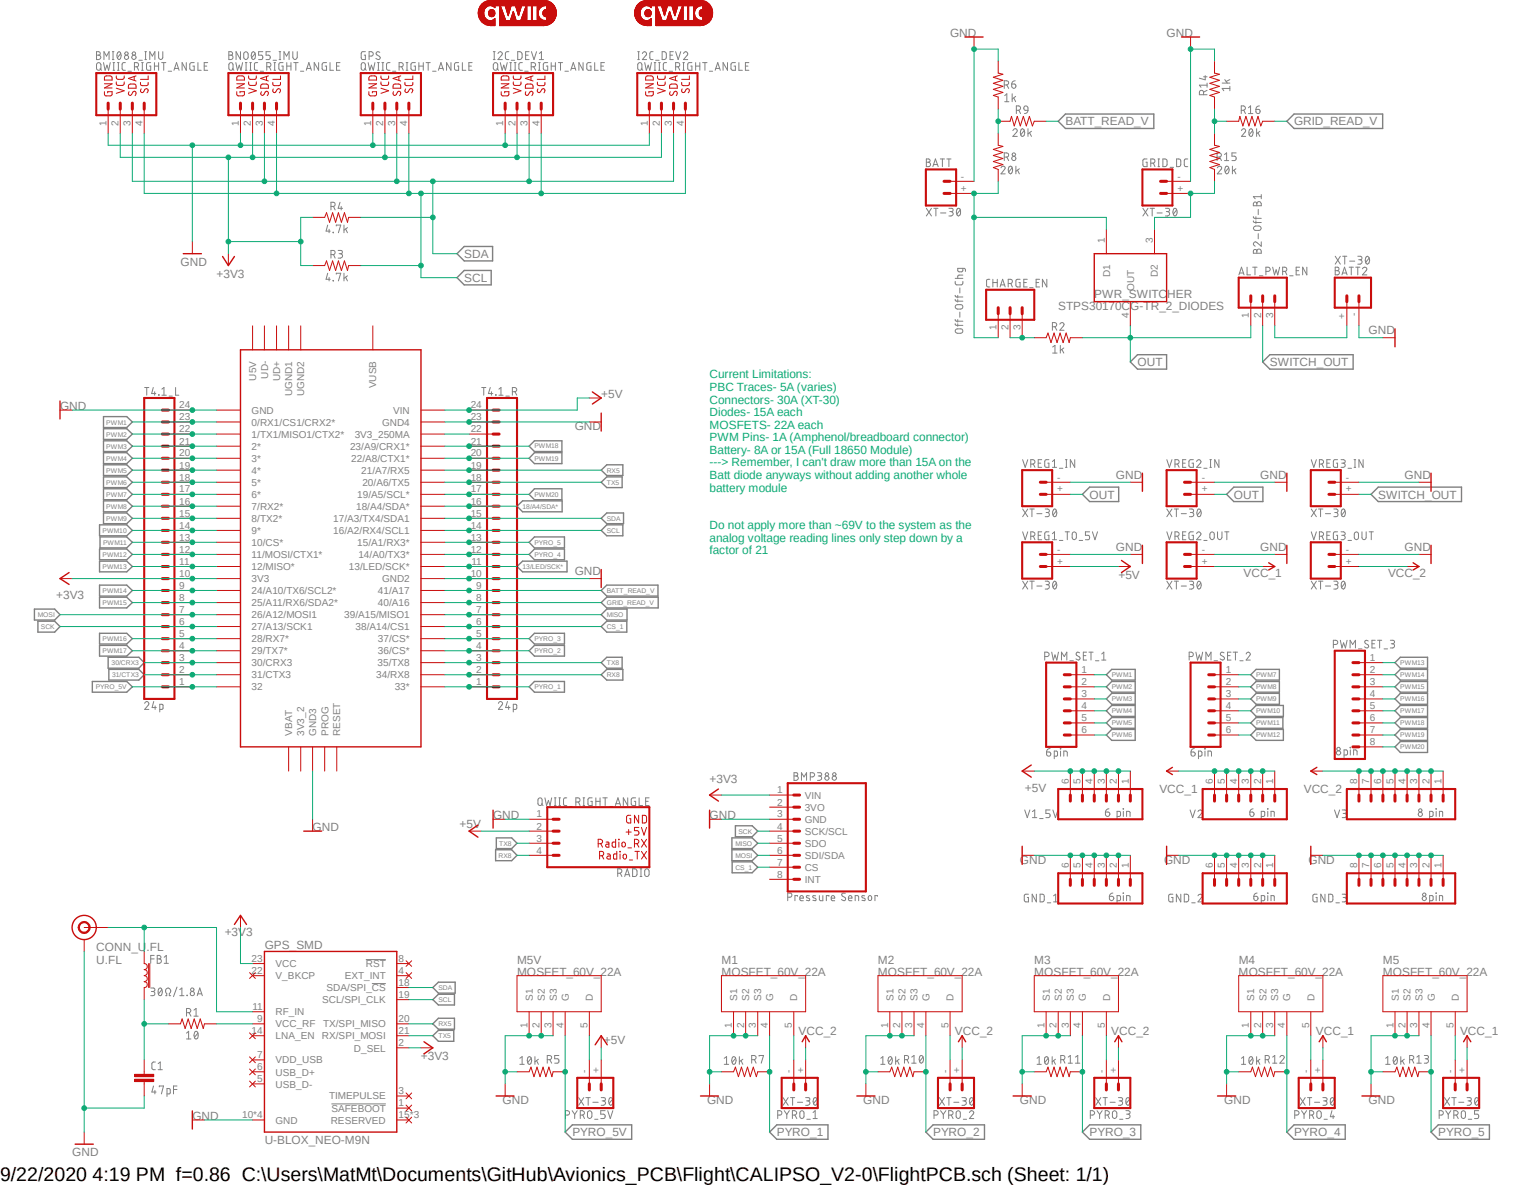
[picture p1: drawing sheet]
<svg xmlns="http://www.w3.org/2000/svg" width="279mm" height="216mm" viewBox="0 0 279 216" stroke-linecap="round" stroke-linejoin="round" font-family="sans-serif">
<defs><g id="words">
<text font-size="3.6" x="0" y="214.9">9/22/2020 4:19 PM f=0.86 C:\Users\MatMt\Documents\GitHub\Avionics_PCB\Flight\CALIPSO_V2-0\FlightPCB.sch (Sheet: 1/1)</text>
<g font-size="2.2" fill="#808080">
<text x="172.9" y="6.7">GND</text>
<text x="212.3" y="6.7">GND</text>
<text x="193.9" y="22.8">BATT_READ_V</text>
<text x="235.5" y="22.8">GRID_READ_V</text>
<text x="84.5" y="46.9">SDA</text>
<text x="32.9" y="48.3">GND</text>
<text x="39.4" y="50.5">+3V3</text>
<text x="84.5" y="51.3">SCL</text>
<text x="192.6" y="56.4">STPS30170CG-TR_2_DIODES</text>
<text x="199.2" y="54.2">PWR_SWITCHER</text>
<text x="249.1" y="60.8">GND</text>
<text x="207" y="66.6">OUT</text>
<text x="231.1" y="66.6">SWITCH_OUT</text>
<text x="10.9" y="74.6">GND</text>
<text x="109.4" y="72.4">+5V</text>
<text x="104.6" y="78.3">GND</text>
<text x="203.1" y="87">GND</text>
<text x="229.4" y="87">GND</text>
<text x="255.6" y="87">GND</text>
<text x="198.3" y="90.7">OUT</text>
<text x="224.6" y="90.7">OUT</text>
<text x="250.9" y="90.7">SWITCH_OUT</text>
<text x="203.1" y="100.2">GND</text>
<text x="229.4" y="100.2">GND</text>
<text x="255.6" y="100.2">GND</text>
<text x="104.6" y="104.6">GND</text>
<text x="203.6" y="105.2">+5V</text>
<text x="226.4" y="105">VCC_1</text>
<text x="252.6" y="105">VCC_2</text>
<text x="10.2" y="108.9">+3V3</text>
<text x="129.2" y="142.4">+3V3</text>
<text x="186.6" y="144">+5V</text>
<text x="89.7" y="149">GND</text>
<text x="129.1" y="149">GND</text>
<text x="211" y="144.2">VCC_1</text>
<text x="237.3" y="144.2">VCC_2</text>
<text x="56.9" y="151.2">GND</text>
<text x="83.6" y="150.5">+5V</text>
<text x="185.6" y="157.1">GND</text>
<text x="211.9" y="157.1">GND</text>
<text x="238.2" y="157.1">GND</text>
<text x="17.5" y="173.1">CONN_U.FL</text>
<text x="40.9" y="170.2">+3V3</text>
<text x="48.2" y="172.6">GPS_SMD</text>
<text x="17.5" y="175.3">U.FL</text>
<text x="94.1" y="177.5">MOSFET_60V_22A</text>
<text x="94.1" y="175.3">M5V</text>
<text x="131.3" y="175.3">M1</text>
<text x="131.3" y="177.5">MOSFET_60V_22A</text>
<text x="159.8" y="177.5">MOSFET_60V_22A</text>
<text x="159.8" y="175.3">M2</text>
<text x="188.3" y="175.3">M3</text>
<text x="188.3" y="177.5">MOSFET_60V_22A</text>
<text x="225.5" y="177.5">MOSFET_60V_22A</text>
<text x="225.5" y="175.3">M4</text>
<text x="251.7" y="177.5">MOSFET_60V_22A</text>
<text x="251.7" y="175.3">M5</text>
<text x="109.9" y="189.9">+5V</text>
<text x="145.4" y="188.2">VCC_2</text>
<text x="173.8" y="188.2">VCC_2</text>
<text x="202.3" y="188.2">VCC_2</text>
<text x="239.5" y="188.2">VCC_1</text>
<text x="265.8" y="188.2">VCC_1</text>
<text x="76.6" y="192.8">+3V3</text>
<text x="35" y="203.7">GND</text>
<text x="91.5" y="200.9">GND</text>
<text x="128.7" y="200.9">GND</text>
<text x="157.1" y="200.9">GND</text>
<text x="185.6" y="200.9">GND</text>
<text x="222.8" y="200.9">GND</text>
<text x="249.1" y="200.9">GND</text>
<text x="48.2" y="208.1">U-BLOX_NEO-M9N</text>
<text x="104.2" y="206.7">PYRO_5V</text>
<text x="141.4" y="206.7">PYRO_1</text>
<text x="169.8" y="206.7">PYRO_2</text>
<text x="198.3" y="206.7">PYRO_3</text>
<text x="235.5" y="206.7">PYRO_4</text>
<text x="261.8" y="206.7">PYRO_5</text>
<text x="13.1" y="210.3">GND</text>
</g>
<g font-size="2.2" fill="#0dab76">
<text x="129.2" y="68.8">Current Limitations:</text>
<text x="129.2" y="71.1">PBC Traces- 5A (varies)</text>
<text x="129.2" y="73.4">Connectors- 30A (XT-30)</text>
<text x="129.2" y="75.7">Diodes- 15A each</text>
<text x="129.2" y="78">MOSFETS- 22A each</text>
<text x="129.2" y="80.3">PWM Pins- 1A (Amphenol/breadboard connector)</text>
<text x="129.2" y="82.5">Battery- 8A or 15A (Full 18650 Module)</text>
<text x="129.2" y="84.8">---&gt; Remember, I can't draw more than 15A on the</text>
<text x="129.2" y="87.1">Batt diode anyways without adding another whole</text>
<text x="129.2" y="89.4">battery module</text>
<text x="129.2" y="96.3">Do not apply more than ~69V to the system as the</text>
<text x="129.2" y="98.6">analog voltage reading lines only step down by a</text>
<text x="129.2" y="100.8">factor of 21</text>
</g>
<g font-size="1.8" fill="#808080">
<text x="19.4" y="22.9" transform="rotate(-90 19.4 22.9)">1</text>
<text x="21.6" y="22.9" transform="rotate(-90 21.6 22.9)">2</text>
<text x="23.7" y="22.9" transform="rotate(-90 23.7 22.9)">3</text>
<text x="26" y="22.9" transform="rotate(-90 26 22.9)">4</text>
<text x="43.5" y="22.9" transform="rotate(-90 43.5 22.9)">1</text>
<text x="45.7" y="22.9" transform="rotate(-90 45.7 22.9)">2</text>
<text x="47.8" y="22.9" transform="rotate(-90 47.8 22.9)">3</text>
<text x="50" y="22.9" transform="rotate(-90 50 22.9)">4</text>
<text x="67.6" y="22.9" transform="rotate(-90 67.6 22.9)">1</text>
<text x="69.7" y="22.9" transform="rotate(-90 69.7 22.9)">2</text>
<text x="71.9" y="22.9" transform="rotate(-90 71.9 22.9)">3</text>
<text x="74.1" y="22.9" transform="rotate(-90 74.1 22.9)">4</text>
<text x="91.6" y="22.9" transform="rotate(-90 91.6 22.9)">1</text>
<text x="93.8" y="22.9" transform="rotate(-90 93.8 22.9)">2</text>
<text x="96" y="22.9" transform="rotate(-90 96 22.9)">3</text>
<text x="98.2" y="22.9" transform="rotate(-90 98.2 22.9)">4</text>
<text x="117.9" y="22.9" transform="rotate(-90 117.9 22.9)">1</text>
<text x="120.1" y="22.9" transform="rotate(-90 120.1 22.9)">2</text>
<text x="122.3" y="22.9" transform="rotate(-90 122.3 22.9)">3</text>
<text x="124.5" y="22.9" transform="rotate(-90 124.5 22.9)">4</text>
<text x="174.9" y="34.9">+</text>
<text x="174.9" y="32.7">-</text>
<text x="214.3" y="34.9">+</text>
<text x="214.3" y="32.7">-</text>
<text x="201.1" y="44.1" transform="rotate(-90 201.1 44.1)">1</text>
<text x="209.8" y="44.1" transform="rotate(-90 209.8 44.1)">3</text>
<text x="202.1" y="50.5" transform="rotate(-90 202.1 50.5)">D1</text>
<text x="206.4" y="52.9" transform="rotate(-90 206.4 52.9)">OUT</text>
<text x="210.8" y="50.5" transform="rotate(-90 210.8 50.5)">D2</text>
<text x="205.4" y="57.9" transform="rotate(-90 205.4 57.9)">4</text>
<text x="227.3" y="57.9" transform="rotate(-90 227.3 57.9)">1</text>
<text x="229.5" y="57.9" transform="rotate(-90 229.5 57.9)">2</text>
<text x="231.7" y="57.9" transform="rotate(-90 231.7 57.9)">3</text>
<text x="244.9" y="58" transform="rotate(-90 244.9 58)">+</text>
<text x="247.1" y="57.5" transform="rotate(-90 247.1 57.5)">-</text>
<text x="181.4" y="60.1" transform="rotate(-90 181.4 60.1)">1</text>
<text x="183.6" y="60.1" transform="rotate(-90 183.6 60.1)">2</text>
<text x="185.8" y="60.1" transform="rotate(-90 185.8 60.1)">3</text>
<text x="46.6" y="69.2" transform="rotate(-90 46.6 69.2)">U5V</text>
<text x="48.8" y="68.9" transform="rotate(-90 48.8 68.9)">UD-</text>
<text x="51" y="69.3" transform="rotate(-90 51 69.3)">UD+</text>
<text x="68.5" y="70.7" transform="rotate(-90 68.5 70.7)">VUSB</text>
<text x="32.6" y="76.5">23</text>
<text x="32.6" y="74.3">24</text>
<text x="45.8" y="77.4">0/RX1/CS1/CRX2*</text>
<text x="45.8" y="75.2">GND</text>
<text x="53.2" y="72" transform="rotate(-90 53.2 72)">UGND1</text>
<text x="55.4" y="72" transform="rotate(-90 55.4 72)">UGND2</text>
<text x="69.6" y="77.4">GND4</text>
<text x="71.5" y="75.2">VIN</text>
<text x="85.7" y="76.5">23</text>
<text x="85.7" y="74.3">24</text>
<text x="32.6" y="83">20</text>
<text x="32.6" y="80.9">21</text>
<text x="32.6" y="78.7">22</text>
<text x="45.8" y="79.6">1/TX1/MISO1/CTX2*</text>
<text x="45.8" y="81.8">2*</text>
<text x="45.8" y="84">3*</text>
<text x="63.7" y="81.8">23/A9/CRX1*</text>
<text x="63.9" y="84">22/A8/CTX1*</text>
<text x="64.6" y="79.6">3V3_250MA</text>
<text x="85.7" y="83">20</text>
<text x="85.7" y="80.9">21</text>
<text x="85.7" y="78.7">22</text>
<text x="32.6" y="89.6">17</text>
<text x="32.6" y="87.4">18</text>
<text x="32.6" y="85.2">19</text>
<text x="45.8" y="86.2">4*</text>
<text x="45.8" y="88.3">5*</text>
<text x="65.7" y="86.2">21/A7/RX5</text>
<text x="66" y="88.3">20/A6/TX5</text>
<text x="85.7" y="89.6">17</text>
<text x="85.7" y="87.4">18</text>
<text x="85.7" y="85.2">19</text>
<text x="192.4" y="89.6">+</text>
<text x="192.4" y="87.4">-</text>
<text x="218.7" y="89.6">+</text>
<text x="218.7" y="87.4">-</text>
<text x="245" y="89.6">+</text>
<text x="245" y="87.4">-</text>
<text x="32.6" y="94">15</text>
<text x="32.6" y="91.8">16</text>
<text x="45.8" y="90.6">6*</text>
<text x="45.8" y="92.8">7/RX2*</text>
<text x="45.8" y="95">8/TX2*</text>
<text x="60.7" y="95">17/A3/TX4/SDA1</text>
<text x="64.8" y="92.8">18/A4/SDA*</text>
<text x="65" y="90.6">19/A5/SCL*</text>
<text x="85.7" y="94">15</text>
<text x="85.7" y="91.8">16</text>
<text x="32.6" y="100.5">12</text>
<text x="32.6" y="98.3">13</text>
<text x="32.6" y="96.2">14</text>
<text x="45.8" y="97.1">9*</text>
<text x="45.8" y="99.3">10/CS*</text>
<text x="45.8" y="101.5">11/MOSI/CTX1*</text>
<text x="60.7" y="97.1">16/A2/RX4/SCL1</text>
<text x="65" y="99.3">15/A1/RX3*</text>
<text x="65.2" y="101.5">14/A0/TX3*</text>
<text x="85.7" y="100.5">12</text>
<text x="85.7" y="98.3">13</text>
<text x="85.7" y="96.2">14</text>
<text x="192.4" y="100.5">-</text>
<text x="218.7" y="100.5">-</text>
<text x="245" y="100.5">-</text>
<text x="32.6" y="107.1">9</text>
<text x="32.6" y="104.9">10</text>
<text x="32.6" y="102.7">11</text>
<text x="45.8" y="103.7">12/MISO*</text>
<text x="45.8" y="105.9">3V3</text>
<text x="63.5" y="103.7">13/LED/SCK*</text>
<text x="69.6" y="105.9">GND2</text>
<text x="85.7" y="104.9">10</text>
<text x="85.8" y="102.7">11</text>
<text x="86.7" y="107.1">9</text>
<text x="192.4" y="102.7">+</text>
<text x="218.7" y="102.7">+</text>
<text x="245" y="102.7">+</text>
<text x="32.6" y="113.7">6</text>
<text x="32.6" y="111.5">7</text>
<text x="32.6" y="109.3">8</text>
<text x="45.8" y="108.1">24/A10/TX6/SCL2*</text>
<text x="45.8" y="110.3">25/A11/RX6/SDA2*</text>
<text x="45.8" y="112.4">26/A12/MOSI1</text>
<text x="62.7" y="112.4">39/A15/MISO1</text>
<text x="68.8" y="108.1">41/A17</text>
<text x="68.8" y="110.2">40/A16</text>
<text x="86.7" y="113.7">6</text>
<text x="86.7" y="111.5">7</text>
<text x="86.7" y="109.3">8</text>
<text x="32.6" y="118.1">4</text>
<text x="32.6" y="115.9">5</text>
<text x="45.8" y="114.6">27/A13/SCK1</text>
<text x="45.8" y="116.8">28/RX7*</text>
<text x="45.8" y="119">29/TX7*</text>
<text x="64.7" y="114.6">38/A14/CS1</text>
<text x="68.8" y="116.8">37/CS*</text>
<text x="68.8" y="119">36/CS*</text>
<text x="86.7" y="118.1">4</text>
<text x="86.7" y="115.9">5</text>
<text x="32.6" y="122.4">2</text>
<text x="32.6" y="120.2">3</text>
<text x="32.6" y="124.6">1</text>
<text x="45.8" y="121.2">30/CRX3</text>
<text x="45.8" y="123.4">31/CTX3</text>
<text x="45.8" y="125.6">32</text>
<text x="68.5" y="123.4">34/RX8</text>
<text x="68.7" y="121.2">35/TX8</text>
<text x="71.8" y="125.6">33*</text>
<text x="86.7" y="122.4">2</text>
<text x="86.7" y="120.2">3</text>
<text x="86.7" y="124.6">1</text>
<text x="196.8" y="122.4">1</text>
<text x="196.8" y="124.6">2</text>
<text x="223.1" y="122.4">1</text>
<text x="223.1" y="124.6">2</text>
<text x="249.3" y="120.2">1</text>
<text x="249.3" y="122.4">2</text>
<text x="249.3" y="124.6">3</text>
<text x="196.8" y="126.8">3</text>
<text x="196.8" y="129">4</text>
<text x="196.8" y="131.2">5</text>
<text x="223.1" y="126.8">3</text>
<text x="223.1" y="129">4</text>
<text x="223.1" y="131.2">5</text>
<text x="249.3" y="126.8">4</text>
<text x="249.3" y="129">5</text>
<text x="249.3" y="131.2">6</text>
<text x="53.2" y="133.9" transform="rotate(-90 53.2 133.9)">VBAT</text>
<text x="55.4" y="133.9" transform="rotate(-90 55.4 133.9)">3V3_2</text>
<text x="57.6" y="133.9" transform="rotate(-90 57.6 133.9)">GND3</text>
<text x="59.8" y="133.9" transform="rotate(-90 59.8 133.9)">PROG</text>
<text x="61.9" y="133.9" transform="rotate(-90 61.9 133.9)">RESET</text>
<text x="196.8" y="133.3">6</text>
<text x="223.1" y="133.3">6</text>
<text x="249.3" y="133.3">7</text>
<text x="249.3" y="135.6">8</text>
<text x="194.5" y="142.6" transform="rotate(-90 194.5 142.6)">6</text>
<text x="196.7" y="142.6" transform="rotate(-90 196.7 142.6)">5</text>
<text x="198.9" y="142.6" transform="rotate(-90 198.9 142.6)">4</text>
<text x="201.1" y="142.6" transform="rotate(-90 201.1 142.6)">3</text>
<text x="203.3" y="142.6" transform="rotate(-90 203.3 142.6)">2</text>
<text x="205.4" y="142.6" transform="rotate(-90 205.4 142.6)">1</text>
<text x="220.8" y="142.6" transform="rotate(-90 220.8 142.6)">6</text>
<text x="223" y="142.6" transform="rotate(-90 223 142.6)">5</text>
<text x="225.2" y="142.6" transform="rotate(-90 225.2 142.6)">4</text>
<text x="227.3" y="142.6" transform="rotate(-90 227.3 142.6)">3</text>
<text x="229.5" y="142.6" transform="rotate(-90 229.5 142.6)">2</text>
<text x="231.7" y="142.6" transform="rotate(-90 231.7 142.6)">1</text>
<text x="247.1" y="142.6" transform="rotate(-90 247.1 142.6)">8</text>
<text x="249.2" y="142.6" transform="rotate(-90 249.2 142.6)">7</text>
<text x="251.4" y="142.6" transform="rotate(-90 251.4 142.6)">6</text>
<text x="253.6" y="142.6" transform="rotate(-90 253.6 142.6)">5</text>
<text x="255.8" y="142.6" transform="rotate(-90 255.8 142.6)">4</text>
<text x="258" y="142.6" transform="rotate(-90 258 142.6)">3</text>
<text x="260.2" y="142.6" transform="rotate(-90 260.2 142.6)">2</text>
<text x="262.4" y="142.6" transform="rotate(-90 262.4 142.6)">1</text>
<text x="97.7" y="148.7">1</text>
<text x="141.4" y="144.3">1</text>
<text x="141.4" y="146.5">2</text>
<text x="141.4" y="148.7">3</text>
<text x="146.5" y="145.3">VIN</text>
<text x="146.5" y="147.4">3VO</text>
<text x="146.5" y="149.6">GND</text>
<text x="97.7" y="150.9">2</text>
<text x="97.7" y="153.1">3</text>
<text x="97.7" y="155.3">4</text>
<text x="141.4" y="150.9">4</text>
<text x="141.4" y="153.1">5</text>
<text x="141.4" y="155.3">6</text>
<text x="146.5" y="151.8">SCK/SCL</text>
<text x="146.5" y="154.1">SDO</text>
<text x="141.4" y="157.4">7</text>
<text x="141.4" y="159.6">8</text>
<text x="146.5" y="156.2">SDI/SDA</text>
<text x="146.5" y="158.4">CS</text>
<text x="146.5" y="160.6">INT</text>
<text x="194.5" y="157.9" transform="rotate(-90 194.5 157.9)">6</text>
<text x="196.7" y="157.9" transform="rotate(-90 196.7 157.9)">5</text>
<text x="198.9" y="157.9" transform="rotate(-90 198.9 157.9)">4</text>
<text x="201.1" y="157.9" transform="rotate(-90 201.1 157.9)">3</text>
<text x="203.3" y="157.9" transform="rotate(-90 203.3 157.9)">2</text>
<text x="205.4" y="157.9" transform="rotate(-90 205.4 157.9)">1</text>
<text x="220.8" y="157.9" transform="rotate(-90 220.8 157.9)">6</text>
<text x="223" y="157.9" transform="rotate(-90 223 157.9)">5</text>
<text x="225.2" y="157.9" transform="rotate(-90 225.2 157.9)">4</text>
<text x="227.3" y="157.9" transform="rotate(-90 227.3 157.9)">3</text>
<text x="229.5" y="157.9" transform="rotate(-90 229.5 157.9)">2</text>
<text x="231.7" y="157.9" transform="rotate(-90 231.7 157.9)">1</text>
<text x="247.1" y="157.9" transform="rotate(-90 247.1 157.9)">8</text>
<text x="249.2" y="157.9" transform="rotate(-90 249.2 157.9)">7</text>
<text x="251.4" y="157.9" transform="rotate(-90 251.4 157.9)">6</text>
<text x="253.6" y="157.9" transform="rotate(-90 253.6 157.9)">5</text>
<text x="255.8" y="157.9" transform="rotate(-90 255.8 157.9)">4</text>
<text x="258" y="157.9" transform="rotate(-90 258 157.9)">3</text>
<text x="260.2" y="157.9" transform="rotate(-90 260.2 157.9)">2</text>
<text x="262.4" y="157.9" transform="rotate(-90 262.4 157.9)">1</text>
<text x="45.8" y="175">23</text>
<text x="45.8" y="177.2">22</text>
<text x="50.2" y="175.9">VCC</text>
<text x="50.2" y="178.1">V_BKCP</text>
<text x="62.7" y="178.1">EXT_INT</text>
<text x="66.6" y="175.9">RST</text>
<text x="72.6" y="175">8</text>
<text x="72.6" y="177.2">4</text>
<text x="72.6" y="179.3">18</text>
<text x="45.9" y="183.7">11</text>
<text x="46.8" y="185.9">9</text>
<text x="50.2" y="184.7">RF_IN</text>
<text x="58.6" y="182.5">SCL/SPI_CLK</text>
<text x="59.4" y="180.3">SDA/SPI_CS</text>
<text x="72.6" y="181.5">19</text>
<text x="72.6" y="185.9">20</text>
<text x="97" y="182" transform="rotate(-90 97 182)">S1</text>
<text x="99.1" y="182" transform="rotate(-90 99.1 182)">S2</text>
<text x="101.3" y="182" transform="rotate(-90 101.3 182)">S3</text>
<text x="103.5" y="182" transform="rotate(-90 103.5 182)">G</text>
<text x="107.9" y="182" transform="rotate(-90 107.9 182)">D</text>
<text x="134.2" y="182" transform="rotate(-90 134.2 182)">S1</text>
<text x="136.4" y="182" transform="rotate(-90 136.4 182)">S2</text>
<text x="138.6" y="182" transform="rotate(-90 138.6 182)">S3</text>
<text x="140.8" y="182" transform="rotate(-90 140.8 182)">G</text>
<text x="145.1" y="182" transform="rotate(-90 145.1 182)">D</text>
<text x="162.6" y="182" transform="rotate(-90 162.6 182)">S1</text>
<text x="164.8" y="182" transform="rotate(-90 164.8 182)">S2</text>
<text x="167" y="182" transform="rotate(-90 167 182)">S3</text>
<text x="169.2" y="182" transform="rotate(-90 169.2 182)">G</text>
<text x="173.6" y="182" transform="rotate(-90 173.6 182)">D</text>
<text x="191.1" y="182" transform="rotate(-90 191.1 182)">S1</text>
<text x="193.3" y="182" transform="rotate(-90 193.3 182)">S2</text>
<text x="195.5" y="182" transform="rotate(-90 195.5 182)">S3</text>
<text x="197.7" y="182" transform="rotate(-90 197.7 182)">G</text>
<text x="202.1" y="182" transform="rotate(-90 202.1 182)">D</text>
<text x="228.3" y="182" transform="rotate(-90 228.3 182)">S1</text>
<text x="230.5" y="182" transform="rotate(-90 230.5 182)">S2</text>
<text x="232.7" y="182" transform="rotate(-90 232.7 182)">S3</text>
<text x="234.9" y="182" transform="rotate(-90 234.9 182)">G</text>
<text x="239.3" y="182" transform="rotate(-90 239.3 182)">D</text>
<text x="254.6" y="182" transform="rotate(-90 254.6 182)">S1</text>
<text x="256.8" y="182" transform="rotate(-90 256.8 182)">S2</text>
<text x="259" y="182" transform="rotate(-90 259 182)">S3</text>
<text x="261.2" y="182" transform="rotate(-90 261.2 182)">G</text>
<text x="265.5" y="182" transform="rotate(-90 265.5 182)">D</text>
<text x="45.8" y="188.1">14</text>
<text x="50.2" y="189.1">LNA_EN</text>
<text x="50.2" y="186.9">VCC_RF</text>
<text x="58.6" y="189.1">RX/SPI_MOSI</text>
<text x="58.8" y="186.9">TX/SPI_MISO</text>
<text x="64.4" y="191.3">D_SEL</text>
<text x="72.6" y="188.1">21</text>
<text x="72.6" y="190.3">2</text>
<text x="96" y="187" transform="rotate(-90 96 187)">1</text>
<text x="98.2" y="187" transform="rotate(-90 98.2 187)">2</text>
<text x="100.4" y="187" transform="rotate(-90 100.4 187)">3</text>
<text x="102.6" y="187" transform="rotate(-90 102.6 187)">4</text>
<text x="106.9" y="187" transform="rotate(-90 106.9 187)">5</text>
<text x="133.2" y="187" transform="rotate(-90 133.2 187)">1</text>
<text x="135.4" y="187" transform="rotate(-90 135.4 187)">2</text>
<text x="137.6" y="187" transform="rotate(-90 137.6 187)">3</text>
<text x="139.8" y="187" transform="rotate(-90 139.8 187)">4</text>
<text x="144.1" y="187" transform="rotate(-90 144.1 187)">5</text>
<text x="161.7" y="187" transform="rotate(-90 161.7 187)">1</text>
<text x="163.9" y="187" transform="rotate(-90 163.9 187)">2</text>
<text x="166" y="187" transform="rotate(-90 166 187)">3</text>
<text x="168.2" y="187" transform="rotate(-90 168.2 187)">4</text>
<text x="172.6" y="187" transform="rotate(-90 172.6 187)">5</text>
<text x="190.1" y="187" transform="rotate(-90 190.1 187)">1</text>
<text x="192.3" y="187" transform="rotate(-90 192.3 187)">2</text>
<text x="194.5" y="187" transform="rotate(-90 194.5 187)">3</text>
<text x="196.7" y="187" transform="rotate(-90 196.7 187)">4</text>
<text x="201.1" y="187" transform="rotate(-90 201.1 187)">5</text>
<text x="227.3" y="187" transform="rotate(-90 227.3 187)">1</text>
<text x="229.5" y="187" transform="rotate(-90 229.5 187)">2</text>
<text x="231.7" y="187" transform="rotate(-90 231.7 187)">3</text>
<text x="233.9" y="187" transform="rotate(-90 233.9 187)">4</text>
<text x="238.3" y="187" transform="rotate(-90 238.3 187)">5</text>
<text x="253.6" y="187" transform="rotate(-90 253.6 187)">1</text>
<text x="255.8" y="187" transform="rotate(-90 255.8 187)">2</text>
<text x="258" y="187" transform="rotate(-90 258 187)">3</text>
<text x="260.2" y="187" transform="rotate(-90 260.2 187)">4</text>
<text x="264.5" y="187" transform="rotate(-90 264.5 187)">5</text>
<text x="46.8" y="192.4">7</text>
<text x="46.8" y="194.6">6</text>
<text x="46.8" y="196.8">5</text>
<text x="50.2" y="193.4">VDD_USB</text>
<text x="50.2" y="195.6">USB_D+</text>
<text x="50.2" y="197.8">USB_D-</text>
<text x="106.9" y="195.2" transform="rotate(-90 106.9 195.2)">-</text>
<text x="109.1" y="195.2" transform="rotate(-90 109.1 195.2)">+</text>
<text x="144.1" y="195.2" transform="rotate(-90 144.1 195.2)">-</text>
<text x="146.3" y="195.2" transform="rotate(-90 146.3 195.2)">+</text>
<text x="172.6" y="195.2" transform="rotate(-90 172.6 195.2)">-</text>
<text x="174.8" y="195.2" transform="rotate(-90 174.8 195.2)">+</text>
<text x="201.1" y="195.2" transform="rotate(-90 201.1 195.2)">-</text>
<text x="203.3" y="195.2" transform="rotate(-90 203.3 195.2)">+</text>
<text x="238.3" y="195.2" transform="rotate(-90 238.3 195.2)">-</text>
<text x="240.5" y="195.2" transform="rotate(-90 240.5 195.2)">+</text>
<text x="264.5" y="195.2" transform="rotate(-90 264.5 195.2)">-</text>
<text x="266.7" y="195.2" transform="rotate(-90 266.7 195.2)">+</text>
<text x="44.1" y="203.4">10*4</text>
<text x="59.9" y="200">TIMEPULSE</text>
<text x="60.3" y="202.2">SAFEBOOT</text>
<text x="72.6" y="199.1">3</text>
<text x="72.6" y="201.2">1</text>
<text x="72.6" y="203.4">15*3</text>
<text x="50.2" y="204.4">GND</text>
<text x="60.2" y="204.4">RESERVED</text>
</g>
<g font-size="1.2" fill="#808080">
<text x="19.3" y="77.2">PWM1</text>
<text x="19.3" y="79.4">PWM2</text>
<text x="19.3" y="81.6">PWM3</text>
<text x="19.3" y="83.8">PWM4</text>
<text x="97.3" y="83.8">PWM19</text>
<text x="97.3" y="81.6">PWM18</text>
<text x="19.3" y="86">PWM5</text>
<text x="19.3" y="88.2">PWM6</text>
<text x="110.4" y="88.1">TX5</text>
<text x="110.4" y="86">RX5</text>
<text x="19.3" y="90.3">PWM7</text>
<text x="19.3" y="92.5">PWM8</text>
<text x="19.3" y="94.7">PWM9</text>
<text x="95.1" y="92.5">18/A4/SDA*</text>
<text x="97.3" y="90.3">PWM20</text>
<text x="110.4" y="94.7">SDA</text>
<text x="18.7" y="96.9">PWM10</text>
<text x="18.7" y="101.3">PWM12</text>
<text x="18.8" y="99.1">PWM11</text>
<text x="97.3" y="101.3">PYRO_4</text>
<text x="97.3" y="99.1">PYRO_5</text>
<text x="110.4" y="96.9">SCL</text>
<text x="18.7" y="103.5">PWM13</text>
<text x="18.7" y="107.9">PWM14</text>
<text x="95.1" y="103.5">13/LED/SCK*</text>
<text x="110.4" y="107.9">BATT_READ_V</text>
<text x="6.9" y="112.2">MOSI</text>
<text x="18.7" y="110.1">PWM15</text>
<text x="110.4" y="110">GRID_READ_V</text>
<text x="110.4" y="112.2">MISO</text>
<text x="7.5" y="114.4">SCK</text>
<text x="18.7" y="116.6">PWM16</text>
<text x="18.7" y="118.8">PWM17</text>
<text x="97.3" y="118.8">PYRO_2</text>
<text x="97.3" y="116.6">PYRO_3</text>
<text x="110.4" y="114.4">CS_1</text>
<text x="17.4" y="125.4">PYRO_5V</text>
<text x="20.3" y="121">30/CRX3</text>
<text x="20.4" y="123.2">31/CTX3</text>
<text x="97.3" y="125.3">PYRO_1</text>
<text x="110.4" y="123.2">RX8</text>
<text x="110.4" y="121">TX8</text>
<text x="202.4" y="123.2">PWM1</text>
<text x="202.4" y="125.3">PWM2</text>
<text x="228.6" y="123.2">PWM7</text>
<text x="228.6" y="125.3">PWM8</text>
<text x="254.9" y="121">PWM13</text>
<text x="254.9" y="123.2">PWM14</text>
<text x="254.9" y="125.3">PWM15</text>
<text x="202.4" y="127.5">PWM3</text>
<text x="202.4" y="129.7">PWM4</text>
<text x="202.4" y="131.9">PWM5</text>
<text x="228.6" y="127.5">PWM9</text>
<text x="228.6" y="129.7">PWM10</text>
<text x="228.6" y="131.9">PWM11</text>
<text x="254.9" y="127.5">PWM16</text>
<text x="254.9" y="129.7">PWM17</text>
<text x="254.9" y="131.9">PWM18</text>
<text x="202.4" y="134.1">PWM6</text>
<text x="228.6" y="134.1">PWM12</text>
<text x="254.9" y="136.3">PWM20</text>
<text x="254.9" y="134.1">PWM19</text>
<text x="90.8" y="156">RX8</text>
<text x="90.8" y="153.8">TX8</text>
<text x="133.9" y="156">MOSI</text>
<text x="133.9" y="153.8">MISO</text>
<text x="134.4" y="151.6">SCK</text>
<text x="133.9" y="158.2">CS_1</text>
<text x="79.8" y="180.1">SDA</text>
<text x="79.8" y="182.3">SCL</text>
<text x="79.8" y="188.8">TX5</text>
<text x="79.8" y="186.6">RX5</text>
</g>
</g></defs>
<path d="M6 0l267.3 210.9M273.3 0l-267.3 210.9" fill="none" stroke="#fff" stroke-width=".18"/>
<g fill="none" stroke="#808080" stroke-width=".18">
<path d="M17.6 9.4l.6 .1v.3l-.3 .2a.4 .4 0 0 1 .5 .4 .4 .4 0 0 1-.5 .4h-.3zM17.6 10h.3M17.6 11.6l.2-.2a.4 .4 0 0 1 .6 .4v.6a.4 .4 0 0 1-.4 .4 .4 .4 0 0 1-.4-.4zM18.2 12.5l.3 .3M18.8 11.4l.3 1.4 .4-.9 .3 .9 .3-1.4M18.9 10.8v-1.4l.5 .8 .5-.8v1.4M20.4 10.8h.3M20.4 9.4h.3M20.6 12.8h.3M20.6 11.4h.3M20.6 9.4v1.4M20.7 11.4v1.4"/>
<path d="M21.4 12.8h.3M21.4 11.4h.3M21.5 9.5l.2-.1a.87 .87 0 0 1 0 1.4l-.4-.4v-.5zM21.5 11.4v1.4M22 9.7l-.6 .8M22.8 11.4h-.4l-.2 .3 .1 .9 .1 .1 .4 .1M23.3 13h.6M24.5 12.1h.6a.4 .4 0 0 0 .1-.4 .4 .4 0 0 0-.4-.3h-.3v1.4M24.9 12.1l.3 .7M25.3 11h.6M25.8 12.8h.3M25.8 11.4h.3"/>
<path d="M25.9 11.4v1.4M26.4 10.8h.3M26.4 9.4h.3M26.5 9.4v1.4M27.3 10.8v-1.4l.4 .8 .5-.8v1.4M27.4 11.4h-.4l-.3 .2v.9l.1 .2 .6 .1v-.8h-.2M28.1 12h.8M28.1 11.4v1.4M28.9 9.4v1a.39 .39 0 0 0 .3 .4 .39 .39 0 0 0 .4-.2v-1.2M28.9 11.4v1.4M29.4 11.4h.8M29.8 11.4v1.4"/>
<path d="M30.6 13h.6M31.7 12.8l.4-1.4 .5 1.4M31.8 12.4h.7M33.9 11.4v1.4l-.8-1.4v1.4M35.3 11.4h-.4l-.3 .2-.1 .9 .2 .2 .6 .1v-.8h-.2M36 11.4v1.4h.6M37.2 12h.4M37.8 11.4h-.6v1.4h.6M41.7 9.4h.3l.3 .3-.1 .3h-.2a.4 .4 0 0 1 .4 .4 .4 .4 0 0 1-.4 .4h-.3zM41.7 10h.3M41.7 11.6l.2-.2h.3a1.1 1.1 0 0 1 0 1.3 .4 .4 0 0 1-.5-.3zM42.3 12.5l.3 .3"/>
<path d="M42.9 11.4l.3 1.4 .4-.9 .3 .9 .3-1.4M43.8 9.4v1.4l-.8-1.4v1.4M44.4 9.6l.2-.1a.4 .4 0 0 1 .6 .3v.6a.4 .4 0 0 1-.4 .4 .4 .4 0 0 1-.4-.4zM44.7 12.8h.3M44.7 11.4h.3M44.8 11.4v1.4M45.5 12.8h.3M45.5 11.4h.3M45.6 11.4v1.4M45.9 9.5l.2-.1a.87 .87 0 0 1 0 1.4l-.3-.2-.1-.5zM46.4 9.7l-.6 .8M46.9 11.4l-.6 .2v1l.6 .2"/>
<path d="M47.4 13h.6M47.8 9.4h-.7v.6l.6 .1 .1 .3-.1 .4h-.6M48.6 12.1h.5a.4 .4 0 0 0 .2-.4 .4 .4 0 0 0-.4-.3h-.3v1.4M49 12.1l.3 .7M49.2 9.4h-.8v.6l.6 .1 .2 .3-.2 .4h-.6M49.7 11h.6M49.9 12.8h.3M49.9 11.4h.3M50 11.4v1.4M50.8 10.8h.3M50.8 9.4h.3M51 9.4v1.4"/>
<path d="M51.5 11.4h-.4l-.3 .2v.9l.1 .2 .6 .1v-.8h-.2M51.7 10.8v-1.4l.5 .8 .4-.8v1.4M52.2 12h.8M52.2 11.4v1.4M53 11.4v1.4M53.3 9.4v1a.4 .4 0 0 0 .4 .4 .4 .4 0 0 0 .4-.4v-1M53.5 11.4h.8M53.8 11.4v1.4M54.7 13h.6M55.8 12.8l.4-1.4 .5 1.4M55.8 12.4h.8M58 11.4v1.4l-.8-1.4v1.4"/>
<path d="M59.4 11.4h-.4l-.3 .2-.1 .9 .2 .2 .6 .1v-.8h-.2M60.1 11.4v1.4h.6M61.3 12h.4M61.9 11.4h-.6v1.4h.6M65.9 11.4h.4l.2 .2v.8a.38 .38 0 0 1-.4 .4 .38 .38 0 0 1-.4-.4v-.6zM66.3 12.5l.4 .3M66.5 9.4h-.6a1.41 1.41 0 0 0-.1 1.3l.2 .1h.5v-.8h-.2M67 11.4l.3 1.4 .3-.9 .3 .9 .3-1.4M67.2 10.2h.4a.4 .4 0 0 0 .3-.4 .4 .4 0 0 0-.3-.4h-.4v1.4M68.7 12.8h.3M68.7 11.4h.3M68.9 11.4v1.4"/>
<path d="M69.1 9.5a.35 .35 0 0 0-.5 0 .35 .35 0 0 0 0 .5l.4 .2a.31 .31 0 0 1 .2 .4 .31 .31 0 0 1-.3 .2l-.5-.2M69.5 12.8h.3M69.5 11.4h.3M69.7 11.4v1.4M71 11.4h-.5l-.1 .3v.9l.6 .2M71.5 13h.6M72.6 12.1l.8-.1v-.4l-.2-.2h-.6v1.4M73.1 12.1l.3 .7M73.9 12.8h.4M73.9 11.4h.4M74.1 11.4v1.4M75.6 11.4h-.5l-.3 .2v.9l.2 .2 .6 .1v-.8h-.2"/>
<path d="M76.2 12h.8M76.2 11.4v1.4M77 11.4v1.4M77.6 11.4h.7M77.9 11.4v1.4M78.7 13h.7M79.8 12.8l.5-1.4 .4 1.4M79.9 12.4h.7M82.1 11.4v1.4l-.8-1.4v1.4M83.5 11.4h-.5l-.2 .2-.1 .9 .2 .2 .6 .1v-.8h-.2M84.2 11.4v1.4h.6M85.3 12h.5"/>
<path d="M85.9 11.4h-.6v1.4h.6M89.8 10.8h.3M89.8 9.4h.3M90 9.4v1.4M90 11.4h.4l.2 .2v.8a.4 .4 0 0 1-.4 .4 .4 .4 0 0 1-.4-.4v-.6zM90.4 12.5l.4 .3M90.6 9.7a.39 .39 0 0 1 .6-.3 .39 .39 0 0 1 .1 .6l-.7 .8h.8M91.1 11.4l.3 1.4 .3-.9 .3 .9 .3-1.4M92.6 9.4h-.4l-.2 .3v1l.6 .1M92.8 12.8h.3M92.8 11.4h.3M93 11.4v1.4"/>
<path d="M93 11h.7M93.6 12.8h.3M93.6 11.4h.3M93.8 11.4v1.4M94.2 9.4l.6 .1 .2 .3v.8l-.4 .2h-.4zM95.1 11.4h-.5l-.2 .3 .1 .9 .2 .2h.4M95.5 13h.6M95.7 10h.4M96.3 9.4h-.6v1.4h.6M96.7 12.1h.6l.2-.1v-.4l-.2-.2h-.6v1.4M96.7 9.4l.5 1.4 .5-1.4M97.2 12.1l.3 .7"/>
<path d="M98 12.8h.3M98 11.4h.3M98.2 11.4v1.4M98.2 10.8h.7M98.2 9.7l.4-.3v1.4M99.7 11.4h-.5l-.3 .2v.9l.2 .2 .6 .1v-.8h-.3M100.3 12h.8M100.3 11.4v1.4M101.1 11.4v1.4M101.6 11.4h.8M102 11.4v1.4M102.8 13h.7"/>
<path d="M103.9 12.8l.5-1.4 .4 1.4M104 12.4h.7M106.1 11.4v1.4l-.7-1.4v1.4M107.6 11.4h-.5l-.3 .2v.9l.2 .2 .6 .1v-.8h-.2M108.2 11.4v1.4h.7M109.4 12h.5M110 11.4h-.6v1.4h.6M116.1 10.8h.3M116.1 9.4h.3M116.2 9.4v1.4M116.3 11.4h.4a1.1 1.1 0 0 1 0 1.3 .4 .4 0 0 1-.6-.3v-.6zM116.7 12.5l.3 .3"/>
<path d="M116.9 9.7a.38 .38 0 0 1 .6-.3 .38 .38 0 0 1 .1 .6l-.7 .8h.8M117.3 11.4l.3 1.4 .4-.9 .3 .9 .3-1.4M118.9 9.4h-.5a1.41 1.41 0 0 0-.1 1.3l.1 .1h.5M119.1 12.8h.3M119.1 11.4h.3M119.2 11.4v1.4M119.3 11h.7M119.9 12.8h.3M119.9 11.4h.3M120 11.4v1.4M120.5 9.4l.6 .1a1.06 1.06 0 0 1 0 1.3h-.6zM121.3 11.4h-.4l-.2 .3 .1 .9 .1 .1 .4 .1"/>
<path d="M121.8 13h.6M122 10h.4M122.6 9.4h-.6v1.4h.6M123 12.1h.6a.4 .4 0 0 0 .1-.4 .4 .4 0 0 0-.3-.3h-.4v1.4M123 9.4l.4 1.4 .5-1.4M123.4 12.1l.3 .7M124.3 12.8h.3M124.3 11.4h.3M124.4 9.7a.38 .38 0 0 1 .5-.3 .38 .38 0 0 1 .2 .6l-.7 .8h.8M124.4 11.4v1.4M125.9 11.4h-.4l-.3 .2v.9l.1 .2 .6 .1v-.8h-.2M126.6 12h.8"/>
<path d="M126.6 11.4v1.4M127.4 11.4v1.4M127.9 11.4h.8M128.3 11.4v1.4M129.1 13h.6M130.2 12.8l.4-1.4 .5 1.4M130.3 12.4h.7M132.4 11.4v1.4l-.8-1.4v1.4M133.9 11.4h-.5l-.3 .2v.9l.1 .2 .7 .1v-.8h-.3M134.5 11.4v1.4h.6M135.7 12h.4M136.3 11.4h-.6v1.4h.6"/>
<path d="M182.8 15.5l.6-.1 .2-.2v-.3l-.4-.2h-.4v1.4M182.9 17.4l.4-.3v1.4M182.9 18.5h.7M183.3 15.5l.3 .6M184.1 15.3h.5a.39 .39 0 0 1 .3 .4 .39 .39 0 0 1-.4 .4 .39 .39 0 0 1-.4-.4zM184.2 17.1v1.4M184.5 17.8l.4 .7M184.8 14.7a.58 .58 0 0 0-.7 .6M184.9 17.5l-.7 .5M186.5 19.3h.4l.2 .2v.6l-.6-.1-.1-.4zM219.1 17.2v-.4a.38 .38 0 0 0-.4-.4 .38 .38 0 0 0-.4 .4v.4h1.4M219.1 14h.6"/>
<path d="M219.4 13.8v.7l-1.1-.3M219.7 15.5h-1.4l.3 .4M219.7 16.4l-.6 .4M219.7 15.1v.8M222.5 15.1h1.4M222.9 14.5l.5 .6M223.9 16.1h-1.4l.3 .4M223.9 15.7v.8M223.9 14.5l-.7 .3M227.2 19.6l.4-.3v1.4M228.6 19.9h.5a.39 .39 0 0 1 .3 .4 .39 .39 0 0 1-.4 .4 .39 .39 0 0 1-.4-.4zM229.2 19.3a.59 .59 0 0 0-.6 .6"/>
<path d="M60.2 37.5h.4a.38 .38 0 0 0 .4-.3 .38 .38 0 0 0-.4-.4h-.4v1.4M60.7 37.5l.3 .7M61.9 36.8l-.3 1.1h.8M62.1 37.5v.7M168.6 28.9l.6 .1 .1 .1-.1 .4h-.2a.4 .4 0 0 1 .4 .4 .4 .4 0 0 1-.4 .4h-.4zM168.6 37.9l.9 1.4M168.6 29.5h.4M169.5 37.9l-.9 1.4M169.8 30.3l.5-1.4 .5 1.4M169.9 29.9h.7M170 37.9h.7M170.3 37.9v1.4"/>
<path d="M171.2 28.9h.7M171.2 38.7h1M171.5 28.9v1.4M172.3 28.9h.8M172.7 37.9h.7l.1 .2-.1 .3-.5 .1M172.7 28.9v1.4M173.1 38.5a.4 .4 0 0 1 .4 .4 .4 .4 0 0 1-.4 .4h-.4M174.3 37.9h.2a.83 .83 0 0 1 0 1.4l-.3-.2-.1-.5zM174.8 38.2l-.6 .7M182.2 30.5a.39 .39 0 0 1 .4-.3 .39 .39 0 0 1 .4 .4l-.8 1h.8M182.8 28.6h.4a.38 .38 0 0 0 .4-.4 .38 .38 0 0 0-.4-.4h-.4v1.4M183.3 28.6l.3 .6"/>
<path d="M183.8 30.3l.1-.1a.83 .83 0 0 1 0 1.4 .86 .86 0 0 1-.1-1.3zM184.2 30.5l-.6 .8M184.4 23.7a.4 .4 0 0 1 .5-.3 .4 .4 0 0 1 .1 .6l-.6 .8h.8M184.9 30.2v1.4M185 20.1h.4a.4 .4 0 0 0 .4-.4 .4 .4 0 0 0-.4-.4h-.4v1.4M185.2 30.9l.3 .7M185.5 20.1l.3 .6M185.5 30.7l-.6 .5M185.9 23.5l.2-.1a.79 .79 0 0 1 0 1.4 .87 .87 0 0 1-.2-1.3zM186.4 23.7l-.6 .8M187.1 20.1a.58 .58 0 0 1-.6 .6M187.1 23.4v1.4"/>
<path d="M187.4 24.2l.3 .6M187.7 23.9l-.6 .4M208 37.9l1 1.4M208.8 28.9l-.7 .1a1.41 1.41 0 0 0 .1 1.3h.6v-.8h-.2M209 37.9l-1 1.4M209.3 37.9h.8M209.5 29.7h.3a.38 .38 0 0 0 .4-.4 .38 .38 0 0 0-.4-.4h-.3v1.4M209.7 37.9v1.4M209.9 29.7l.3 .6M210.6 38.7h.9M210.8 30.3h.3M210.8 28.9h.3"/>
<path d="M210.9 28.9v1.4M211.7 28.9l.7 .2v.8l-.2 .4h-.5zM212.1 37.9h.7l.1 .2-.1 .3-.5 .1M212.5 38.5a.4 .4 0 0 1 .4 .4 .4 .4 0 0 1-.4 .4h-.4M213 30.4h.6M213.7 37.9h.2a.83 .83 0 0 1 0 1.4l-.3-.2-.1-.5zM214.2 28.9l.6 .1a1.1 1.1 0 0 1 0 1.3h-.6zM214.2 38.2l-.6 .7M216.2 28.9l-.6 .1a1.41 1.41 0 0 0 .1 1.3h.5M221.5 28.6h.4a.39 .39 0 0 0 .4-.3 .39 .39 0 0 0-.2-.4l-.6-.1v1.4M221.6 30.5a.39 .39 0 0 1 .5-.3 .39 .39 0 0 1 .1 .6l-.6 .8h.8M222 28.6l.3 .6"/>
<path d="M222.9 28.1l.4-.3v1.4M222.9 29.2h.7M223.1 30.3l.2-.1a.79 .79 0 0 1 0 1.4l-.2-.2-.2-.5zM223.6 30.5l-.6 .8M224.3 30.2v1.4M224.6 30.9l.4 .7M225 30.7l-.7 .5M225 27.8h-.8v.6h.6l.2 .3-.2 .5h-.6M225.9 20.1h.4a.4 .4 0 0 0 .4-.4 .4 .4 0 0 0-.4-.4h-.4v1.4M226 23.7a.38 .38 0 0 1 .4-.3 .38 .38 0 0 1 .3 .4l-.7 1h.7M226.4 20.1l.3 .6M227.2 20.7h.8"/>
<path d="M227.5 23.5l.2-.1a.83 .83 0 0 1 0 1.4 .8 .8 0 0 1-.2-1.3zM228 23.7l-.6 .8M228.1 39.4l.1 .3h.2h1.2M228.3 36.7h.3l.2 .3 .2-.3a.4 .4 0 0 1 .6 .3v.4h-1.5v-.4zM228.6 39.4v.5M228.7 23.4v1.4M228.8 37v.4M229 24.2l.3 .6M229 38.1v.9M229.3 23.9l-.6 .4M229.6 35.4v.8M229.6 35.8h-1.5l.4 .4"/>
<path d="M59.6 49.7l-.2 1.1h.7M59.6 40.9l-.2 1.1h.7M59.9 41.7v.6M59.9 50.5v.6M60.2 46.3h.4a.38 .38 0 0 0 .4-.4 .38 .38 0 0 0-.4-.3h-.4v1.3M60.6 42.2l.1 .1zM60.6 51l.1 .1zM60.7 46.3l.3 .6M61.2 41.1v-.2h.8l-.4 1.4M61.2 49.9v-.2h.8l-.4 1.4M61.6 45.6h.6l.1 .2-.1 .3h-.5M62 46.1a.4 .4 0 0 1 .4 .4 .4 .4 0 0 1-.4 .4h-.4"/>
<path d="M62.6 40.9v1.4M62.6 49.7v1.4M62.9 50.4l.3 .7M62.9 41.7l.3 .6M63.2 50.2l-.6 .4M63.2 41.4l-.6 .5M173.9 58.9v.2l.2 .1h1.2M173.9 58.1v.3h.2h1.2M173.9 54.5v.2l.2 .1h1.2M173.9 53.7v.3h.2h1.2M173.9 51.2v.4l.3 .2h.9l.2-.6M173.9 50.6h1.4"/>
<path d="M174.1 59.9l.8-.1a.4 .4 0 0 1 .4 .4 .4 .4 0 0 1-.4 .4h-.7a.4 .4 0 0 1-.3-.6zM174.1 55.5l.8-.1a.4 .4 0 0 1 .4 .4 .4 .4 0 0 1-.4 .4h-.7a.4 .4 0 0 1-.3-.6zM174.3 53.7v.5M174.3 54.5v.4M174.3 58.1v.5M174.3 58.9v.5M174.7 52.4v.9M174.7 56.8v.9M175.3 50l-.9 .1-.1 .5M175.3 48.8l-.2 .6h-.5l-.2-.1-.1-.5h1.2l.2 .1v.5M180.2 50.8l-.6 .1v1.1l.6 .2M180.7 50.8v1.4"/>
<path d="M180.7 51.4h.8M181.5 50.8v1.4M182 52.2l.5-1.4 .5 1.4M182.2 51.8h.7M183.5 51.6h.4a.38 .38 0 0 0 .4-.4 .38 .38 0 0 0-.4-.4h-.4v1.4M184 51.6l.3 .6M185.7 50.8l-.7 .1a1.41 1.41 0 0 0 0 1.3h.7v-.8h-.2M186.4 51.4h.4M187 50.8h-.6v1.4h.6M187.4 52.3h.6M188.6 51.4h.5M189.2 50.8h-.6v1.4h.6"/>
<path d="M190.5 50.8v1.4l-.8-1.4v1.4M191.6 59.4h.3a.39 .39 0 0 0 .4-.2 .39 .39 0 0 0-.1-.5h-.6v1.4M192 59.4l.4 .7M192.9 59a.38 .38 0 0 1 .6-.3 .38 .38 0 0 1 0 .6l-.6 .8h.8M225.5 50l.5-1.4 .4 1.4M225.6 49.7h.8M227 48.6v1.4h.6M228 48.6h.8M228.1 40.2l.1 .2 .2 .1h1.2M228.2 45.5l.4-.1 .2 .3a.4 .4 0 0 1 .4-.4 .4 .4 0 0 1 .4 .4v.4h-1.5zM228.3 41.2l.9-.1a.4 .4 0 0 1 .4 .4 .4 .4 0 0 1-.4 .4h-.6a.39 .39 0 0 1-.4-.3 .39 .39 0 0 1 .1-.4zM228.4 48.6v1.4"/>
<path d="M228.6 40.2v.4M228.8 45.7v.4M229 42.5v.9M229.2 50.2h.7M229.6 44v.8l-.8-.7a.33 .33 0 0 0-.6 .1 .41 .41 0 0 0 .3 .6M230.4 49.4l.6-.1 .1-.1a.4 .4 0 0 0-.3-.6h-.4v1.4M231.6 48.6l.4 1.4 .3-.9 .3 .9 .3-1.4M233.5 49.4l.6-.1a.4 .4 0 0 0 .1-.4 .4 .4 0 0 0-.4-.3h-.3v1.4M233.9 49.4l.3 .6M234.7 50.2h.7M235.9 49.2h.5M236.6 48.6h-.7v1.4h.7"/>
<path d="M237.9 48.6v1.4l-.8-1.4v1.4M243 48.6h.6l.1 .4-.3 .2 .2 .1a.4 .4 0 0 1 .2 .4 .4 .4 0 0 1-.4 .3h-.4zM243 46.6l1 1.4M243 49.2h.4M244 46.6l-1 1.4M244.3 50l.4-1.4 .5 1.4M244.3 49.7h.8M244.4 46.6h.8M244.8 46.6v1.4M245.6 48.6h.7M245.7 47.5h.9M246 48.6v1.4"/>
<path d="M246.8 48.6h.7M247.1 46.6h.5l.3 .3-.1 .3h-.5M247.1 48.6v1.4M247.6 47.2a.4 .4 0 0 1 .3 .4 .4 .4 0 0 1-.3 .4h-.5M248 48.9a.4 .4 0 0 1 .6-.3 .4 .4 0 0 1 .1 .6l-.7 .8h.8M248.7 46.7l.2-.1a.82 .82 0 0 1 0 1.4l-.3-.2-.1-.5zM249.2 46.9l-.6 .8M26.3 70.5h.8M26.7 70.5v1.4M27.9 70.5l-.3 1.1h.8M28.2 71.2v.7M28.9 71.8l.1 .1z"/>
<path d="M29.5 71.9h.8M29.5 70.8l.3-.3v1.4M30.8 72.1h.6M32 70.5v1.4h.6M87.7 70.5h.7M88.1 70.5v1.4M89.2 70.5l-.3 1.1h.8M89.5 71.2v.7M90.2 71.8l.1 .1zM90.8 71.9h.8M90.8 70.8l.4-.3v1.4M92.1 72.1h.6"/>
<path d="M93.3 71.2h.6l.1-.1v-.4l-.1-.2h-.6v1.4M93.7 71.2l.4 .7M191.6 63.1l.4-.3v1.4M191.6 64.2h.8M193 62.8v1.4M193.3 63.6l.3 .6M193.6 63.3l-.6 .5M186.1 92.6l1 1.4M186.1 83.6l.5 1.4 .5-1.4M186.1 96.7l.5 1.5 .5-1.5M187.1 92.6l-1 1.4M187.5 92.6h.8"/>
<path d="M187.6 84.4h.4a.4 .4 0 0 0 .4-.4 .4 .4 0 0 0-.4-.4h-.4v1.4M187.6 97.5h.6l.1-.2a.4 .4 0 0 0-.3-.6h-.4v1.5M187.8 92.6v1.4M188.1 84.4l.3 .6M188.1 97.5l.3 .7M188.7 93.4h1M189 84.2h.4M189 97.4h.4M189.6 83.6h-.6v1.4h.6M189.6 96.7h-.6v1.5h.6M190.2 92.6h.5l.3 .2-.1 .4h-.5M190.6 93.2a.38 .38 0 0 1 .4 .4 .38 .38 0 0 1-.4 .4h-.4"/>
<path d="M190.9 83.6l-.6 .1a1.41 1.41 0 0 0-.1 1.2l.7 .1v-.8h-.2M190.9 96.7l-.6 .1a1.41 1.41 0 0 0-.1 1.2l.3 .2h.4v-.8h-.2M191.6 85h.7M191.6 83.9l.3-.3v1.4M191.6 97.1l.3-.4v1.5M191.6 98.2h.7M191.8 92.6h.2a.83 .83 0 0 1 0 1.4 .84 .84 0 0 1-.2-1.4zM192.3 92.9l-.6 .8M192.8 85.2h.7M192.8 98.3h.7M193.9 96.7h.7M193.9 83.6h.3"/>
<path d="M193.9 85h.3M194.1 83.6v1.4M194.3 96.7v1.5M195.2 96.9l.1-.1a.4 .4 0 0 1 .6 .4v.5a.39 .39 0 0 1-.3 .4 .39 .39 0 0 1-.4-.1zM195.6 83.6v1.4l-.8-1.4v1.4M196.4 98.3h.7M198.3 96.7h-.7v.7h.6l.1 .3-.1 .4-.6 .1M198.8 96.7l.5 1.5 .5-1.5M212.4 92.6l.9 1.4M212.4 83.6l.5 1.4 .4-1.4M212.4 96.7l.5 1.5 .4-1.5M213.3 92.6l-.9 1.4"/>
<path d="M213.7 92.6h.8M213.9 84.4h.3a.4 .4 0 0 0 .4-.4 .4 .4 0 0 0-.4-.4h-.3v1.4M213.9 97.5h.3a.4 .4 0 0 0 .4-.4 .4 .4 0 0 0-.4-.4h-.3v1.5M214.1 92.6v1.4M214.3 84.4l.3 .6M214.3 97.5l.3 .7M215 93.4h.9M215.3 84.2h.4M215.3 97.4h.4M215.9 83.6h-.6v1.4h.6M215.9 96.7h-.6v1.5h.6M216.5 92.6h.5l.3 .2-.1 .4h-.5"/>
<path d="M216.9 93.2l.4 .2v.4l-.4 .2h-.4M217.2 83.6h-.5l-.2 .2-.1 .9 .2 .3h.6v-.8h-.2M217.2 96.7h-.5l-.2 .2-.1 .9 .2 .3 .6 .1v-.8h-.2M217.8 83.9a.39 .39 0 0 1 .5-.3 .39 .39 0 0 1 .2 .6l-.7 .8h.8M217.8 97.1a.38 .38 0 0 1 .5-.3 .38 .38 0 0 1 .2 .6l-.7 .8h.8M218.1 92.6h.1a.79 .79 0 0 1 0 1.4 .9 .9 0 0 1-.1-1.4zM218.6 92.9l-.7 .8M219.1 85.2h.6M219.1 98.3h.6M220.2 83.6h.3M220.2 85h.3M220.3 96.9l.1-.1a.4 .4 0 0 1 .6 .4v.5a.4 .4 0 0 1-.4 .5 .4 .4 0 0 1-.4-.5z"/>
<path d="M220.3 83.6v1.4M221.6 96.7v1a.4 .4 0 0 0 .4 .5 .4 .4 0 0 0 .4-.5v-1M221.9 83.6v1.4l-.8-1.4v1.4M222.9 96.7h.8M223.3 96.7v1.5M238.7 92.6l.9 1.4M238.7 83.6l.4 1.4 .5-1.4M238.7 96.7l.4 1.5 .5-1.5M239.6 92.6l-.9 1.4M240 92.6h.8M240.2 84.4h.3a.4 .4 0 0 0 .4-.4 .4 .4 0 0 0-.4-.4h-.3v1.4M240.2 97.5h.5l.2-.2a.4 .4 0 0 0-.4-.6h-.3v1.5"/>
<path d="M240.4 92.6v1.4M240.6 84.4l.3 .6M240.6 97.5l.3 .7M241.3 93.4h.9M241.5 84.2h.5M241.5 97.4h.5M242.1 83.6h-.6v1.4h.6M242.1 96.7h-.6v1.5h.6M242.8 92.6h.4l.3 .2-.1 .4h-.4M243.2 93.2a.38 .38 0 0 1 .3 .4 .38 .38 0 0 1-.3 .4h-.4M243.5 83.6l-.7 .1a1.41 1.41 0 0 0-.1 1.2l.8 .1v-.8h-.3M243.5 96.7l-.7 .1a1.41 1.41 0 0 0-.1 1.2l.3 .2h.5v-.8h-.3"/>
<path d="M244.1 83.6h.5l.3 .2-.2 .4h-.5M244.1 96.7h.5l.3 .3-.2 .3-.5 .1M244.3 92.6h.2a.83 .83 0 0 1 0 1.4 .84 .84 0 0 1-.2-1.4zM244.5 84.2l.3 .3v.3l-.7 .2M244.5 97.4l.3 .2a.4 .4 0 0 1-.3 .6h-.4M244.8 92.9l-.6 .8M245.4 85.2h.6M245.4 98.3h.6M246.5 83.6h.3M246.5 85h.3M246.5 96.9l.4-.2 .2 .1a1.06 1.06 0 0 1 0 1.3 .4 .4 0 0 1-.6-.4zM246.6 83.6v1.4"/>
<path d="M247.9 96.7v1a.39 .39 0 0 0 .3 .4 .39 .39 0 0 0 .4-.1l.1-1.3M248.1 83.6v1.4l-.7-1.4v1.4M249.2 96.7h.8M249.6 96.7v1.5M186.1 105.7l1 1.4M187.1 105.7l-1 1.4M187.5 105.7h.8M187.8 105.7v1.4M188.7 106.6h1M190.2 119.4h.6l.1-.2a.4 .4 0 0 0-.3-.6h-.4v1.5M190.2 105.7h.5l.3 .3-.1 .3h-.5M190.6 106.3a.4 .4 0 0 1 .4 .4 .4 .4 0 0 1-.4 .4h-.4"/>
<path d="M191.4 118.6l.3 1.5 .3-1 .4 1 .3-1.5M191.8 105.8l.2-.1a.87 .87 0 0 1 0 1.4l-.4-.4v-.5zM192.3 106l-.6 .8M196.5 118.7a.35 .35 0 0 0-.5 0 .35 .35 0 0 0 0 .5l.4 .3a.31 .31 0 0 1 .2 .3 .31 .31 0 0 1-.3 .3l-.5-.3M197.2 119.3h.5M197.8 118.6h-.6v1.5h.6M198.2 118.6h.8M198.6 118.6v1.5M200.5 119l.4-.4v1.5M212.4 105.7l.9 1.4M213.3 105.7l-.9 1.4M213.7 105.7h.8"/>
<path d="M214.1 105.7v1.4M215 106.6h.9M216.5 119.4h.3a.4 .4 0 0 0 .4-.4 .4 .4 0 0 0-.4-.4h-.3v1.5M216.5 105.7h.5l.3 .3-.1 .3h-.5M216.9 106.3l.4 .3a.4 .4 0 0 1-.4 .5h-.4M217.7 118.6l.3 1.5 .3-1 .3 1 .3-1.5M218.1 105.8l.1-.1a.82 .82 0 0 1 0 1.4l-.2-.2-.2-.5zM218.6 106l-.7 .8M222.8 118.7a.38 .38 0 0 0-.4-.1 .38 .38 0 0 0-.3 .4l.1 .1 .5 .4a.31 .31 0 0 1 .2 .3 .31 .31 0 0 1-.4 .3l-.4-.3M223.4 119.3h.5M224.1 118.6h-.7v1.5h.7M224.5 118.6h.8"/>
<path d="M224.9 118.6v1.5M226.8 119a.37 .37 0 0 1 .5-.3 .37 .37 0 0 1 .2 .6l-.7 .8h.8M238.7 105.7l.9 1.4M239.6 105.7l-.9 1.4M240 105.7h.8M240.4 105.7v1.4M241.3 106.6h.9M242.7 117.2h.4a.38 .38 0 0 0 .4-.4 .38 .38 0 0 0-.4-.3h-.4v1.4M242.8 105.7h.4l.3 .3-.1 .3h-.4M243.2 106.3a.4 .4 0 0 1 .3 .4 .4 .4 0 0 1-.3 .4h-.4M244 116.5l.3 1.4 .3-1 .3 1 .3-1.4M244.2 105.9l.3-.2a.87 .87 0 0 1 0 1.4 .88 .88 0 0 1-.3-1.2z"/>
<path d="M244.8 106l-.6 .8M245.7 117.9v-1.4l.5 .7 .5-.7v1.4M247.3 118h.6M249 116.6l-.5-.1-.1 .3 .1 .3 .5 .2a.31 .31 0 0 1 .1 .3 .31 .31 0 0 1-.3 .3l-.4-.3M249.7 117.1h.5M250.3 116.5h-.6v1.4h.6M250.7 116.5h.8M251.1 116.5v1.4M251.9 118h.7M253.1 116.5h.6l.1 .2-.1 .3-.5 .1M253.4 117.1h.3a.4 .4 0 0 1 .1 .5 .4 .4 0 0 1-.4 .3h-.3M26.3 127.9a.38 .38 0 0 1 .6-.3 .38 .38 0 0 1 .1 .6l-.7 .8h.8"/>
<path d="M28 127.6l-.3 1.1h.7M28.2 128.4v.6M29.1 129l.6-.1-.1-.8h-.5v1.4M90.7 127.9a.37 .37 0 0 1 .5-.3 .37 .37 0 0 1 .2 .6l-.7 .8h.8M92.4 127.6l-.4 1.1h.8M92.6 128.4v.6M93.4 129l.6-.1v-.8h-.6v1.4M190.5 136.8h.5a.39 .39 0 0 1 .3 .4 .39 .39 0 0 1-.4 .4 .39 .39 0 0 1-.4-.4zM191.1 136.1a.59 .59 0 0 0-.6 .7M191.9 137.5l.6-.1-.1-.7-.5-.1v1.4M193 136.1l.1 .1zM193 136.6v.9"/>
<path d="M193.2 120.1v-1.5l.5 .8 .5-.8v1.5M193.6 137.5v-.9l.6 .1 .1 .8M194.7 120.2h.7M199.4 120.2h.6M200.5 120.1h.8M216.8 136.8h.5a.39 .39 0 0 1 .3 .4 .39 .39 0 0 1-.4 .4 .39 .39 0 0 1-.4-.4zM217.4 136.1a.58 .58 0 0 0-.6 .7M218.1 137.5l.6-.1v-.7l-.6-.1v1.4M219.3 136.1l.1 .1zM219.3 136.6v.9M219.5 120.1v-1.5l.5 .8 .4-.8v1.5M219.9 137.5v-.9l.6 .1v.8"/>
<path d="M221 120.2h.6M225.7 120.2h.6M244.6 137.3l.6-.1v-.7l-.6-.1v1.4M245.7 135.9l.1 .1zM245.8 136.4v.9M246.4 137.3v-.9l.5 .1 .1 .8M98 145.3l.1-.1h.4a1.1 1.1 0 0 1 0 1.3 .4 .4 0 0 1-.6-.4zM98.6 146.2l.2 .3M99.2 145.1l.3 1.4 .3-.9 .3 .9 .3-1.4M100.9 146.5h.3M100.9 145.1h.3M101 145.1v1.4"/>
<path d="M101.7 146.5h.3M101.7 145.1h.3M101.9 145.1v1.4M103.2 145.1l-.5 .1-.1 .2v1l.6 .1M103.6 146.7h.6M104.8 145.9l.6-.1a.4 .4 0 0 0 .2-.4 .4 .4 0 0 0-.4-.3h-.4v1.4M105.3 145.9l.3 .6M106.1 146.5h.3M106.1 145.1h.3M106.3 145.1v1.4M107.8 145.1h-.5l-.2 .2-.1 .9 .1 .3h.7v-.7h-.3M108.5 145.8h.7"/>
<path d="M108.5 145.1v1.4M109.2 145.1v1.4M109.7 145.1h.8M110.2 145.1v1.4M111 146.7h.5M112 146.5l.5-1.4 .4 1.4M112.1 146.2h.7M112.4 158.8h.4a.4 .4 0 0 0 .4-.4 .4 .4 0 0 0-.4-.4h-.4v1.4M112.9 158.8l.3 .6M113.7 159.4l.5-1.4 .4 1.4M113.8 159.1h.7M114.3 145.1v1.4l-.8-1.4v1.4"/>
<path d="M115.1 158l.6 .1 .3 .3v.6l-.3 .4h-.6zM115.7 145.1h-.5l-.3 .2v.9l.2 .3h.6v-.7h-.3M116.3 145.1v1.4h.7M116.5 158h.3M116.5 159.4h.3M116.7 158v1.4M117.4 158.2l.2-.1a.4 .4 0 0 1 .6 .3v.6a.4 .4 0 0 1-.4 .4 .4 .4 0 0 1-.5-.4zM117.5 145.8h.5M118.2 145.1h-.7v1.4h.7M144.5 140.5l.6 .1 .1 .3-.3 .2a.4 .4 0 0 1 .4 .4 .4 .4 0 0 1-.4 .4h-.4zM144.5 141.1h.4M145.9 141.9v-1.4l.4 .8 .5-.8v1.4"/>
<path d="M147.5 141.3h.4a.39 .39 0 0 0 .3-.3 .39 .39 0 0 0-.1-.4l-.6-.1v1.4M148.8 140.5l.6 .1 .2 .2-.2 .3h-.5M149.2 141.1l.3 .3a.4 .4 0 0 1-.3 .5h-.4M186.5 147.3l.5 1.4 .5-1.4M187.9 147.6l.4-.3v1.4M187.9 148.7h.8M189.2 148.9h.7M191.1 147.3h-.7v.7h.4a.39 .39 0 0 1 .3 .3 .39 .39 0 0 1-.3 .4h-.4M191.6 147.3l.5 1.4 .5-1.4M201.2 147.7h.5a.39 .39 0 0 1 .3 .4 .39 .39 0 0 1-.4 .4 .39 .39 0 0 1-.4-.4zM201.8 147.1a.65 .65 0 0 0-.6 .6M203.3 148.5l.6-.1v-.8h-.6v1.4"/>
<path d="M204.4 147.1l.1 .1zM204.5 147.6v.9M205.1 148.5v-.9h.5l.1 .9M216.6 147.3l.5 1.4 .5-1.4M218.1 147.6a.38 .38 0 0 1 .5-.3 .38 .38 0 0 1 .1 .7l-.6 .7h.7M227.5 147.7h.5a.39 .39 0 0 1 .3 .4 .39 .39 0 0 1-.4 .4 .39 .39 0 0 1-.4-.4zM228.1 147.1a.58 .58 0 0 0-.6 .6M229.6 148.5l.6-.1v-.8h-.6v1.4M230.7 147.1l.1 .1zM230.8 147.6v.9M231.4 148.5v-.9h.5v.9M242.9 147.3l.5 1.4 .4-1.4"/>
<path d="M244.3 147.3l.7 .1 .1 .1-.1 .4-.5 .1M244.7 148l.3 .1a.4 .4 0 0 1-.3 .6h-.4M260.2 148.5l.6-.1v-.8h-.6v1.4M261.4 147.1l.1 .1zM261.4 147.6v.9M262 148.5v-.9h.6v.9M27.4 179.7h.7l.1 .2-.1 .4h-.5M27.4 174.4h.7M28.1 173.8h-.7v1.4M28.6 173.8h.4l.3 .2-.1 .4h-.2a.4 .4 0 0 1 .4 .4 .4 .4 0 0 1-.4 .4h-.4zM28.6 174.4h.4M29 179.7h.2a.83 .83 0 0 1 0 1.4 .84 .84 0 0 1-.2-1.4z"/>
<path d="M29.9 175.2h.7M29.9 174.1l.4-.3v1.4M32.2 179.5l-.6 1.8M66.6 174.5h3.6M67.7 178.9h2.5M143.4 163.2h.4a.38 .38 0 0 0 .3-.4 .38 .38 0 0 0-.3-.4h-.4v1.4M145.2 163v-.1h-.5v.9M145.6 163.4h.6v-.4l-.2-.1-.3 .1-.1 .6 .1 .2h.5M147.3 162.9h-.3l-.2 .1v.2l.5 .2 .1 .3-.1 .1-.5-.1M148.5 162.9h-.4l-.2 .1 .1 .3 .5 .2v.3l-.5-.1M149.1 162.9v.7l.3 .2h.4v-.9M150.9 163v-.1h-.5v.9"/>
<path d="M151.3 163.4h.6a.35 .35 0 0 0-.1-.4 .35 .35 0 0 0-.5 0v.7l.6 .1M153.8 162.5l-.1-.1a.32 .32 0 0 0-.4 .2 .32 .32 0 0 0 0 .4l.6 .4a.32 .32 0 0 1-.3 .4l-.4-.2M154.4 163.4h.7l-.1-.4-.1-.1-.4 .1-.1 .6 .2 .2h.5M155.7 163.8v-.9h.5l.1 .9M157.4 162.9h-.3l-.3 .1 .2 .3 .4 .1v.4l-.5-.1M158.1 163l.4-.1a.54 .54 0 0 1 0 .9h-.3a.54 .54 0 0 1-.1-.8zM159.7 163v-.1h-.4v.9M187.2 162.6l-.7 .2-.1 .9 .2 .3h.6v-.8h-.2M188.6 162.6v1.4l-.7-1.4v1.4M189.3 162.6l.6 .1a1.1 1.1 0 0 1 0 1.3h-.6zM190.6 164.2h.7M191.8 164h.8"/>
<path d="M191.8 162.9l.4-.3v1.4M201.9 163l.7 .1a.4 .4 0 0 1-.1 .6 .4 .4 0 0 1-.6-.3zM202.6 162.4a.65 .65 0 0 0-.7 .6M203.3 163.8l.6-.1v-.8h-.6v1.4M204.4 162.4l.1 .1zM204.5 162.9v.9M205.1 163.8v-.9h.5l.1 .9M213.5 162.6l-.7 .2a1.41 1.41 0 0 0 .1 1.2h.6v-.8h-.3M214.9 162.6v1.4l-.8-1.4v1.4M215.6 162.6h.4l.3 .2 .1 .9-.2 .3h-.6zM216.9 164.2h.7M218.1 162.9a.37 .37 0 0 1 .5-.3 .37 .37 0 0 1 .1 .6l-.6 .8h.7"/>
<path d="M228.2 163h.5a.39 .39 0 0 1 .3 .5 .39 .39 0 0 1-.4 .3 .39 .39 0 0 1-.4-.4zM228.8 162.4a.58 .58 0 0 0-.6 .6M229.6 163.8l.6-.1v-.8h-.6v1.4M230.7 162.4l.1 .1zM230.8 162.9v.9M231.4 163.8v-.9h.5v.9M239.7 162.6l-.7 .2v.9l.1 .3h.6v-.8h-.2M241.2 162.6v1.4l-.8-1.4v1.4M241.9 162.6l.5 .1a1.1 1.1 0 0 1 0 1.3h-.5zM243.2 164.2h.6M244.3 162.6l.7 .1 .1 .2-.1 .3h-.5M244.7 163.2a.4 .4 0 0 1 .4 .4 .4 .4 0 0 1-.4 .4h-.4"/>
<path d="M260.2 163.8l.6-.1v-.8h-.6v1.4M261.4 162.4l.1 .1zM261.4 162.9v.9M262 163.8v-.9h.6v.9M27.8 180.3a.38 .38 0 0 1 .4 .4 .38 .38 0 0 1-.4 .4h-.4M27.9 197.5l-.3 1.1h.8M28.2 198.3v.7M28.3 193.2h-.5l-.2 .3 .1 .9 .2 .2h.4M28.8 194.6h.7M28.8 193.5l.4-.3v1.4M29 197.7v-.2h.8l-.4 1.5M29.5 180l-.7 .8"/>
<path d="M30.1 181.1h.3v-.4a.53 .53 0 0 1-.2-.8 .53 .53 0 0 1 .8 0 .53 .53 0 0 1-.2 .8v.4h.3M30.4 199l.6-.2v-.6l-.2-.2h-.4v1.4M31.6 198.2h.6M32.2 197.5h-.6v1.5M32.7 181.1h.8M32.7 180l.4-.3v1.4M34 184.2l.5-.1 .2-.1a.4 .4 0 0 0-.4-.6h-.3v1.4M34 187.9l.3-.3v1.4M34 189h.8M34 181l.1 .1zM34.4 184.2l.4 .6M35.3 183.7l.4-.3v1.4"/>
<path d="M35.3 184.8h.8M35.5 187.6h.2a.83 .83 0 0 1 0 1.4 .9 .9 0 0 1-.2-1.4zM35.9 181.1l.5-1.4 .4 1.4M36 180.8h.7M36 187.9l-.6 .8M94.6 192.5l.4-.3v1.4M94.6 193.6h.8M96.2 192.2h.2a.79 .79 0 0 1 0 1.4l-.2-.1-.2-.6zM96.7 192.5l-.6 .8M97.4 192.2v1.4M97.7 192.9l.3 .7M98 192.7l-.6 .4"/>
<path d="M99.6 192.7h.6l.2-.2v-.3l-.4-.2h-.4v1.4M100.1 192.7l.3 .7M101.7 192h-.7v.6h.4a.42 .42 0 0 1 .3 .4 .42 .42 0 0 1-.3 .4h-.4M105.3 199.6l1 1.4M106.3 199.6l-1 1.4M106.6 199.6h.8M107.1 199.6v1.4M109.4 199.6l.7 .1 .1 .2-.1 .3h-.5M111 199.7l.2-.1a.83 .83 0 0 1 0 1.4l-.3-.2-.1-.5zM111.5 199.9l-.6 .8M131.8 193.6h.8M131.8 192.5l.4-.3v1.4"/>
<path d="M133.4 192.2h.2a.79 .79 0 0 1 0 1.4l-.2-.1-.2-.6zM133.9 192.5l-.6 .8M134.6 192.2v1.4M134.9 192.9l.3 .7M135.2 192.7l-.6 .4M136.8 192.7h.6l.2-.2v-.3l-.4-.2h-.4v1.4M137.3 192.7l.3 .7M138.2 192.1v-.1h.8l-.4 1.4M142.5 199.6l1 1.4M143.5 199.6l-1 1.4M143.9 199.6h.8M144.3 199.6v1.4"/>
<path d="M146.6 199.6l.7 .1 .1 .2-.1 .3h-.5M148.2 199.7l.2-.1a.83 .83 0 0 1 0 1.4l-.3-.2-.1-.5zM148.7 199.9l-.6 .8M160.3 193.6h.8M160.3 192.5l.4-.3v1.4M161.8 192.4a.31 .31 0 0 1 .2-.2 .31 .31 0 0 1 .3 .2l.1 .7-.2 .4-.1 .1a.88 .88 0 0 1-.3-1.2zM162.3 192.5l-.6 .8M163 192.2v1.4M163.3 192.9l.4 .7M163.7 192.7l-.7 .4M164.6 192.7h.4a.38 .38 0 0 0 .4-.3 .38 .38 0 0 0-.4-.4h-.4v1.4M165.1 192.7l.3 .7"/>
<path d="M165.9 193.4h.9M165.9 192.3l.5-.3v1.4M167.5 192h.2a.79 .79 0 0 1 0 1.4l-.3-.2-.1-.5zM168 192.3l-.6 .7M171 199.6l.9 1.4M171.9 199.6l-.9 1.4M172.3 199.6h.8M172.7 199.6v1.4M175.1 199.6l.7 .1 .1 .2-.1 .3h-.5M176.7 199.7l.2-.1a.83 .83 0 0 1 0 1.4 .86 .86 0 0 1-.2-1.3zM177.2 199.9l-.7 .8M188.8 193.6h.7"/>
<path d="M188.8 192.5l.3-.3v1.4M190.3 192.2h.2a.83 .83 0 0 1 0 1.4 .86 .86 0 0 1-.2-1.4zM190.8 192.5l-.6 .8M191.5 192.2v1.4M191.8 192.9l.3 .7M192.1 192.7l-.6 .4M193.1 192.7h.4a.38 .38 0 0 0 .3-.3 .38 .38 0 0 0-.3-.4h-.4v1.4M193.5 192.7l.3 .7M194.4 192.3l.4-.3v1.4M194.4 193.4h.8M195.7 193.4h.9M195.7 192.3l.5-.3v1.4"/>
<path d="M199.4 199.6l1 1.4M200.4 199.6l-1 1.4M200.8 199.6h.7M201.2 199.6v1.4M203.6 199.6l.6 .1 .1 .2-.1 .3h-.5M205.1 199.7l.2-.1a.83 .83 0 0 1 0 1.4 .86 .86 0 0 1-.2-1.3zM205.6 199.9l-.6 .8M226 193.6h.7M226 192.5l.4-.3v1.4M227.5 192.2h.2a.83 .83 0 0 1 0 1.4 .86 .86 0 0 1-.2-1.4zM228 192.5l-.6 .8M228.7 192.2v1.4"/>
<path d="M229 192.9l.3 .7M229.3 192.7l-.6 .4M230.3 192.7h.4a.38 .38 0 0 0 .4-.3 .38 .38 0 0 0-.4-.4h-.4v1.4M230.8 192.7l.3 .7M231.6 193.4h.8M231.6 192.3l.4-.3v1.4M233 192.3a.39 .39 0 0 1 .4-.3 .39 .39 0 0 1 .3 .4l-.7 1h.8M236.6 199.6l1 1.4M237.6 199.6l-1 1.4M238 199.6h.8M238.4 199.6v1.4M240.8 199.6l.6 .1 .2 .2-.2 .3h-.5"/>
<path d="M242.4 199.7l.1-.1a.83 .83 0 0 1 0 1.4 .86 .86 0 0 1-.1-1.3zM242.8 199.9l-.6 .8M252.2 193.6h.8M252.2 192.5l.4-.3v1.4M253.8 192.2h.2a.83 .83 0 0 1 0 1.4l-.2-.1-.2-.6zM254.3 192.5l-.6 .8M255 192.2v1.4M255.2 192.9l.4 .7M255.6 192.7l-.6 .4M256.6 192.7h.5l.2-.2v-.3l-.7-.2v1.4M257 192.7l.3 .7M257.9 193.4h.8"/>
<path d="M257.9 192.3l.4-.3v1.4M259.2 192h.7l.1 .2-.1 .3-.5 .1M259.6 192.6a.4 .4 0 0 1 .4 .4 .4 .4 0 0 1-.4 .4h-.4M262.9 199.6l1 1.4M263.9 199.6l-1 1.4M264.2 199.6h.8M264.7 199.6v1.4M267 199.6l.7 .1 .1 .2-.1 .3h-.5M268.6 199.7l.2-.1a.83 .83 0 0 1 0 1.4l-.3-.2-.1-.5zM269.1 199.9l-.6 .8M60.3 200.8h9.9M102.9 202.8h.4a.4 .4 0 0 0 .4-.4 .4 .4 0 0 0-.4-.4h-.4v1.5"/>
<path d="M104.1 202l.5 .7M104.6 202.7v.8M105.1 202l-.5 .7M105.6 202.8h.6l.1-.2a.4 .4 0 0 0-.3-.6h-.4v1.5M106.1 202.8l.3 .7M107 202.2l.1-.1a.4 .4 0 0 1 .6 .3v.6a.4 .4 0 0 1-.4 .5 .4 .4 0 0 1-.4-.5zM107.9 200.5h1M108.2 203.6h.6M109.8 200.2a.4 .4 0 0 1 .4 .4 .4 .4 0 0 1-.4 .4h-.4M110.2 202h-.9v.6h.5a.41 .41 0 0 1 .4 .5 .41 .41 0 0 1-.4 .4h-.5M110.6 202l.5 1.5 .4-1.5M141.6 202.8h.3a.4 .4 0 0 0 .4-.4 .4 .4 0 0 0-.4-.4h-.3v1.5"/>
<path d="M142.7 202l.5 .7M143.2 202.7v.8M143.7 202l-.5 .7M144.2 202.8h.4a.4 .4 0 0 0 .4-.4 .4 .4 0 0 0-.4-.4h-.4v1.5M144.7 202.8l.3 .7M145.2 200.5h.9M145.6 202.2l.2-.1a.38 .38 0 0 1 .4 0 .38 .38 0 0 1 .1 .3v.6a.39 .39 0 0 1-.2 .4 .39 .39 0 0 1-.5-.2zM146.9 203.6h.6M147 200.2a.4 .4 0 0 1 .4 .4 .4 .4 0 0 1-.4 .4h-.4M148 203.5h.8M148 202.4l.4-.4v1.5M170 202.8h.4a.4 .4 0 0 0 .4-.4 .4 .4 0 0 0-.4-.4h-.4v1.5"/>
<path d="M171.2 202l.5 .7M171.7 202.7v.8M172.2 202l-.5 .7M172.7 202.8h.6l.1-.2a.4 .4 0 0 0-.3-.6h-.4v1.5M173.1 202.8l.4 .7M173.6 200.5h.9M174.1 202.2l.3-.2 .2 .1a1.06 1.06 0 0 1 0 1.3 .4 .4 0 0 1-.6-.4zM175.3 203.6h.6M175.5 200.2l.4 .2a.4 .4 0 0 1-.4 .6h-.4M176.4 202.4a.39 .39 0 0 1 .5-.4 .39 .39 0 0 1 .3 .5l-.8 1h.8M198.5 202.8h.3a.4 .4 0 0 0 .5-.4 .4 .4 0 0 0-.5-.4h-.3v1.5M199.7 202l.5 .7"/>
<path d="M200.2 202.7v.8M200.6 202l-.4 .7M201.2 202.8h.5l.2-.2a.4 .4 0 0 0-.4-.6h-.3v1.5M201.6 202.8l.3 .7M202.1 200.5h.9M202.5 202.2l.2-.1a.4 .4 0 0 1 .6 .3v.6a.4 .4 0 0 1-.4 .5 .4 .4 0 0 1-.4-.5zM203.8 203.6h.6M204 200.2l.3 .2a.4 .4 0 0 1-.3 .6h-.4M204.9 202h.5l.3 .2-.1 .4h-.5M205.3 202.6l.4 .3a.4 .4 0 0 1-.4 .6h-.4M235.7 202.8h.4a.4 .4 0 0 0 .4-.4 .4 .4 0 0 0-.4-.4h-.4v1.5M236.9 202l.5 .7"/>
<path d="M237.4 202.7v.8M237.8 202l-.4 .7M238.4 202.8h.5l.2-.2a.4 .4 0 0 0-.3-.6h-.4v1.5M238.8 202.8l.3 .7M239.3 200.5h.9M239.7 202.2l.2-.1a.4 .4 0 0 1 .6 .3v.6a.4 .4 0 0 1-.4 .5 .4 .4 0 0 1-.4-.5zM241 203.6h.6M241.2 200.2a.4 .4 0 0 1 .4 .4 .4 .4 0 0 1-.4 .4h-.4M242.4 202l-.3 1.1h.8M242.7 202.8v.7M262 202.8h.3a.4 .4 0 0 0 .4-.4 .4 .4 0 0 0-.4-.4h-.3v1.5M263.1 202l.5 .7"/>
<path d="M263.6 202.7v.8M264.1 202l-.5 .7M264.6 202.8h.4a.4 .4 0 0 0 .4-.4 .4 .4 0 0 0-.4-.4h-.4v1.5M265.1 202.8l.3 .7M265.5 200.5h.9M266 202.2l.1-.1a.38 .38 0 0 1 .5 0 .38 .38 0 0 1 .1 .3v.6a.39 .39 0 0 1-.2 .4 .39 .39 0 0 1-.5-.2zM267.3 203.6h.6M267.4 200.2a.4 .4 0 0 1 .4 .4 .4 .4 0 0 1-.4 .4h-.4M269.2 202h-.8v.6l.6 .1 .2 .2-.2 .5-.6 .1"/>
<circle cx="23" cy="10.4" r=".39"/>
<circle cx="23" cy="9.7" r=".31"/>
<circle cx="24.4" cy="10.4" r=".39"/>
<circle cx="24.4" cy="9.7" r=".31"/>
<circle cx="184.5" cy="28.8" r=".38"/>
<circle cx="184.6" cy="28.1" r=".32"/>
<circle cx="243.6" cy="136.2" r=".33"/>
<circle cx="243.7" cy="136.9" r=".39"/>
<circle cx="150.5" cy="141.5" r=".39"/>
<circle cx="150.5" cy="140.8" r=".31"/>
<circle cx="151.9" cy="140.8" r=".32"/>
<circle cx="151.9" cy="141.5" r=".39"/>
<circle cx="258.5" cy="148.1" r=".39"/>
<circle cx="258.5" cy="147.4" r=".3"/>
<circle cx="259.2" cy="162.7" r=".3"/>
<circle cx="259.2" cy="163.4" r=".38"/>
<circle cx="35" cy="180" r=".32"/>
<circle cx="35" cy="180.7" r=".39"/>
</g>
<g fill="none" stroke="#808080" stroke-width=".25">
<path d="M192.6 22.1l1.3-1.4h16.1v2.7h-16.1zM235.5 20.7h16.2v2.7h-16.2l-1.3-1.3zM83.2 46.1l1.3-1.3h5.2v2.7h-5.2zM84.5 49.2h4.9v2.6h-4.9l-1.3-1.3zM18.8 75.8h4.3l1 1-1 1h-4.3zM18.8 78h4.3l1 1-1 .9h-4.3zM205.7 65.8l1.4-1.3h5.2v2.6h-5.2zM231.1 64.5h15.2v2.6h-15.2l-1.3-1.3zM18.1 99.9h5l1 .9-1 1h-5zM18.1 95.5h5l1 1-1 1h-5zM18.2 97.7h4.9l1 .9-1 1.1h-4.9zM18.8 93.3h4.3l1 1-1 .9h-4.3z"/>
<path d="M18.8 80.2h4.3l1 1-1 .9h-4.3zM18.8 82.3h4.3l1 1.1-1 .9h-4.3zM18.8 84.5h4.3l1 1-1 1h-4.3zM18.8 86.7h4.3l1 1-1 1h-4.3zM18.8 88.9h4.3l1 1-1 1h-4.3zM18.8 91.1h4.3l1 1-1 1h-4.3zM94.1 92.1l1-1h7.2v2h-7.2zM96.3 98.6l1-.9h5.4v2h-5.4zM96.3 81.2l1-1h5v1.9h-5zM97.3 82.3h5v2h-5l-1-.9zM97.3 88.9h5v2h-5l-1-1zM109.4 94.3l1-1h3.1v1.9h-3.1z"/>
<path d="M109.4 85.5l1-1h3v2h-3zM109.4 87.7l1-1h2.8v2h-2.8zM110.4 95.5h3v2h-3l-1-1zM198.3 88.6h5.3v2.6h-5.3l-1.3-1.3zM224.6 88.6h5.3v2.6h-5.3l-1.3-1.3zM250.9 88.6h15.1v2.6h-15.1l-1.3-1.3zM6.3 110.8h3.6l1 1-1 1h-3.6zM6.9 113h3l1 1-1 1h-3zM18.1 117.4h5l1 1-1 .9h-5zM18.1 115.2h5l1 1-1 .9h-5zM18.1 106.4h5l1 1-1 1h-5zM18.1 108.6h5l1 1-1 1h-5z"/>
<path d="M18.1 102.1h5l1 .9-1 1h-5zM19.7 119.5h5.6l.9 1-.9 1h-5.6zM94.1 103l1-.9h8.1v1.9h-8.1zM96.3 100.8l1-.9h5.4v1.9h-5.4zM96.3 118.4l1-1h5.4v1.9h-5.4zM97.3 115.2h5.4v1.9h-5.4l-1-.9zM109.4 111.8l1-1h3.7v2h-3.7zM109.4 114l1-1h3.7v2h-3.7zM109.4 107.4l1-1h9.4v2h-9.4zM109.4 109.6l1-1h9.4v2h-9.4zM16.8 124h6.3l1 .9-1 1h-6.3zM19.8 121.8h5.5l.9 .9-.9 1h-5.5z"/>
<path d="M96.3 124.9l1-.9h5.4v1.9h-5.4zM109.4 122.7l1-.9h3v1.9h-3zM109.4 120.5l1-1h2.8v2h-2.8zM201.4 124.9l1-.9h4.2v1.9h-4.2zM201.4 122.7l1-.9h4.2v1.9h-4.2zM201.4 131.5l1-1h4.2v2h-4.2zM202.4 126.1h4.2v2h-4.2l-1-1zM202.4 128.3h4.2v2h-4.2l-1-1zM202.4 132.7h4.2v2h-4.2l-1-1zM227.7 124.9l.9-.9h4.3v1.9h-4.3zM228.6 121.8h4.3v1.9h-4.3l-.9-1zM228.6 126.1h4.3v2h-4.3l-.9-1z"/>
<path d="M228.6 128.3h5v2h-5l-.9-1zM228.6 130.5h4.9v2h-4.9l-.9-1zM228.6 132.7h5v2h-5l-.9-1zM253.9 124.9l1-.9h4.9v1.9h-4.9zM253.9 120.5l1-1h4.9v2h-4.9zM253.9 135.8l1-.9h4.9v2h-4.9zM254.9 121.8h4.9v1.9h-4.9l-1-1zM254.9 126.1h4.9v2h-4.9l-1-1zM254.9 128.3h4.9v2h-4.9l-1-1zM254.9 130.5h4.9v2h-4.9l-1-1zM254.9 132.7h4.9v2h-4.9l-1-1zM90.2 154.6h2.9l1 1-1 .9h-2.9z"/>
<path d="M90.3 152.4h2.8l1 1-1 .9h-2.8zM133.2 154.6h3.7l1 1-1 .9h-3.7zM133.2 152.4h3.7l1 1-1 .9h-3.7zM133.3 156.8h3.6l1 .9-1 1h-3.6zM133.9 150.2h3l1 1-1 1h-3zM78.8 179.6l1-1h3v2h-3zM78.8 181.8l1-1h2.9v2h-2.9zM78.8 188.4l1-1h2.8v2h-2.8zM79.8 185.2h2.9v2h-2.9l-1-1zM102.9 205.9l1.3-1.3h10.8v2.6h-10.8zM140.1 205.9l1.3-1.3h9.3v2.6h-9.3zM169.8 204.6h9.4v2.6h-9.4l-1.3-1.3z"/>
<path d="M198.3 204.6h9.3v2.6h-9.3l-1.3-1.3zM235.5 204.6h9.4v2.6h-9.4l-1.3-1.3zM260.5 205.9l1.3-1.3h9.3v2.6h-9.3z"/>
</g>
<g fill="none" stroke="#c90d0c" stroke-width=".25">
<path d="M33.4 46.1h3.3M10.9 72.9v3.3M43.8 63.6h32.8v72.2h-32.8zM107.8 71.3l1.6 1.1-1.6 1.1M109.4 75.1v3.3M12.6 104.1l-1.7 1.1 1.7 1.1M109.4 103.6v3.2M55.3 151.2h3.2M87 150.1l-1.6 1.1 1.6 1.1M89.7 147.4v3.2M129.2 147.4v3.2M130.8 143.5l-1.6 1.1 1.6 1.1"/>
<path d="M42.7 168.1l1.1-1.6 1.1 1.6M48.1 173.1h24.1v32.8h-24.1zM77.2 189.5l1.6 1.1-1.6 1.1M35 202.1v3.3"/>
</g>
<g fill="none" stroke="#c90d0c" stroke-width=".18">
<path d="M19 16.7l.1 .7h1l.3-.1v-.6h-.8v.2M19 15.2h1.4l-1.4 .8h1.4M19 14a1.1 1.1 0 0 1 1.4 0v.6h-1.4zM19.7 19.9v4.4M21.2 14.9v.5l.3 .1h.9l.2-.3v-.3M21.2 13.8v.5l.3 .1h.9l.2-.6M21.2 16l1.4 .5-1.4 .5M21.9 19.9v4.4M23.4 15.5a1.1 1.1 0 0 1 1.3 0l.1 .5h-1.4zM23.5 16.7a.38 .38 0 0 0-.1 .4 .38 .38 0 0 0 .3 .3l.3-.2 .2-.4a.31 .31 0 0 1 .3-.2 .31 .31 0 0 1 .3 .3l-.2 .5M24.1 19.9v4.4M24.4 13.9v.7"/>
<path d="M24.8 13.8l-1.4 .5 1.4 .4M25.6 15v.5l.3 .1 .9-.1h.1l.1-.5M25.7 16.2a.39 .39 0 0 0-.1 .4 .39 .39 0 0 0 .3 .2l.3-.1 .3-.5a.32 .32 0 0 1 .5 .2l-.2 .5M26.2 19.9v4.4M27 13.8v.6h-1.4M43.1 16.7l.1 .7h1l.2-.1 .1-.6h-.8v.2M43.1 15.2h1.4l-1.4 .8h1.4M43.1 14a1.06 1.06 0 0 1 1.3 0l.1 .6h-1.4zM43.8 19.9v4.4M45.3 14.9v.5l.3 .1h.9l.2-.6M45.3 13.8v.5l.3 .1h.9l.2-.6M45.3 16l1.4 .5-1.4 .5"/>
<path d="M46 19.9v4.4M47.5 15.5a1.1 1.1 0 0 1 1.3 0l.1 .5h-1.4zM47.6 16.7a.39 .39 0 0 0-.1 .4 .39 .39 0 0 0 .3 .3l.2-.2 .3-.4a.31 .31 0 0 1 .3-.2 .31 .31 0 0 1 .3 .3l-.3 .5M48.1 19.9v4.4M48.5 13.9v.7M48.9 13.8l-1.4 .5 1.4 .4M49.7 15l.1 .5a1.41 1.41 0 0 0 1.2 0l.1-.5M49.7 16.2v.4l.3 .2h.1l.5-.6a.32 .32 0 0 1 .5 .2l-.3 .5M50.3 19.9v4.4M51.1 13.8v.6h-1.4M67.1 16.7v.4l.2 .3h.9l.3-.1v-.6h-.7v.2M67.1 15.2h1.4l-1.4 .8h1.4"/>
<path d="M67.4 13.8a1.16 1.16 0 0 1 1.1 .2v.6h-1.4v-.4zM67.9 19.9v4.4M69.3 14.9l.1 .5 .2 .1h1l.1-.3v-.3M69.3 13.8l.1 .5 .2 .1h1l.1-.6M69.3 16l1.4 .5-1.4 .5M70.1 19.9v4.4M71.6 15.5a1.1 1.1 0 0 1 1.3 0v.5h-1.4zM71.6 16.7v.5a.31 .31 0 0 0 .3 .2 .31 .31 0 0 0 .2-.2l.2-.4a.31 .31 0 0 1 .4-.2 .31 .31 0 0 1 .2 .3l-.2 .5M72.2 19.9v4.4M72.6 13.9v.7M72.9 13.8l-1.4 .5 1.4 .4M73.7 15v.5a1.41 1.41 0 0 0 1.3 0h.1v-.5"/>
<path d="M73.8 16.2a.38 .38 0 0 0-.1 .4 .38 .38 0 0 0 .3 .2l.6-.6a.34 .34 0 0 1 .5 .2l-.2 .5M74.4 19.9v4.4M75.1 13.8v.6h-1.4M91.2 16.7v.4l.2 .3h.9l.3-.1v-.6h-.7v.2M91.2 15.2h1.4l-1.4 .8h1.4M91.3 14a1.1 1.1 0 0 1 1.3 0v.6h-1.4zM91.9 19.9v4.4M93.4 14.9l.1 .5 .2 .1h1l.1-.3v-.3M93.4 13.8l.1 .5 .2 .1h1l.1-.6M93.4 16l1.4 .5-1.4 .5M94.1 19.9v4.4M95.7 16.7l-.1 .5a.31 .31 0 0 0 .3 .2 .31 .31 0 0 0 .3-.2l.2-.4a.31 .31 0 0 1 .4-.2 .31 .31 0 0 1 .2 .3l-.2 .5"/>
<path d="M95.8 15.3a1.16 1.16 0 0 1 1.1 .2l.1 .5h-1.4l.1-.5zM96.3 19.9v4.4M96.6 13.9v.7M97 13.8l-1.4 .5 1.4 .4M97.8 15v.5a1.41 1.41 0 0 0 1.3 0l.1-.5M97.9 16.2a.38 .38 0 0 0-.1 .4 .38 .38 0 0 0 .3 .2l.6-.6h.4a.5 .5 0 0 1-.1 .7M98.5 19.9v4.4M99.2 13.8v.6h-1.4M117.5 16.7l.1 .7h1l.3-.1v-.6h-.8v.2M117.5 15.2h1.4l-1.4 .8h1.4M117.7 13.8a1.16 1.16 0 0 1 1.1 .2l.1 .6h-1.4l.1-.6zM118.2 19.9v4.4"/>
<path d="M119.7 14.9v.5l.3 .1h.9l.2-.6M119.7 13.8v.5l.3 .1h.9l.2-.6M119.7 16l1.4 .5-1.4 .5M120.4 19.9v4.4M121.9 15.5a1.1 1.1 0 0 1 1.3 0l.1 .5h-1.4zM122 16.7a.39 .39 0 0 0-.1 .4 .39 .39 0 0 0 .3 .3l.3-.2 .2-.4a.31 .31 0 0 1 .3-.2 .31 .31 0 0 1 .3 .3l-.2 .5M122.6 19.9v4.4M122.9 13.9v.7M123.3 13.8l-1.4 .5 1.4 .4M124.1 15l.1 .5a1.41 1.41 0 0 0 1.2 0l.1-.5M124.2 16.2l-.1 .5a.31 .31 0 0 0 .3 .1 .31 .31 0 0 0 .3-.1l.3-.5a.32 .32 0 0 1 .5 .2l-.2 .5M124.8 19.9v4.4"/>
<path d="M125.5 13.8v.6h-1.4M35 43.9v2.2M46 59.3v4.3M48.1 59.3v4.3M50.3 59.3v4.3M52.5 59.3v4.3M54.7 59.3v4.3M67.9 59.3v4.3M10.9 74.6h2.2M30.6 79h4.4M30.6 76.8h4.4M30.6 74.6h4.4"/>
<path d="M39.4 79h4.4M39.4 76.8h4.4M39.4 74.6h4.4M76.6 79h4.4M76.6 76.8h4.4M76.6 74.6h4.4M85.4 79h4.3M85.4 76.8h4.3M85.4 74.6h4.3M107.3 76.8h2.1M107.3 72.4h2.1M30.6 81.2h4.4"/>
<path d="M30.6 83.4h4.4M30.6 85.5h4.4M30.6 87.7h4.4M30.6 89.9h4.4M30.6 92.1h4.4M30.6 94.3h4.4M30.6 96.5h4.4M30.6 98.6h4.4M39.4 81.2h4.4M39.4 83.4h4.4M39.4 85.5h4.4M39.4 87.7h4.4"/>
<path d="M39.4 89.9h4.4M39.4 92.1h4.4M39.4 94.3h4.4M39.4 96.5h4.4M39.4 98.6h4.4M76.6 81.2h4.4M76.6 83.4h4.4M76.6 85.5h4.4M76.6 87.7h4.4M76.6 89.9h4.4M76.6 92.1h4.4M76.6 94.3h4.4"/>
<path d="M76.6 96.5h4.4M76.6 98.6h4.4M85.4 81.2h4.3M85.4 83.4h4.3M85.4 85.5h4.3M85.4 87.7h4.3M85.4 89.9h4.3M85.4 92.1h4.3M85.4 94.3h4.3M85.4 96.5h4.3M85.4 98.6h4.3M10.9 105.2h2.2"/>
<path d="M30.6 100.8h4.4M30.6 103h4.4M30.6 105.2h4.4M30.6 107.4h4.4M30.6 109.6h4.4M30.6 111.8h4.4M30.6 114h4.4M30.6 116.2h4.4M30.6 118.4h4.4M39.4 100.8h4.4M39.4 103h4.4M39.4 105.2h4.4"/>
<path d="M39.4 107.4h4.4M39.4 109.6h4.4M39.4 111.8h4.4M39.4 114h4.4M39.4 116.2h4.4M39.4 118.4h4.4M76.6 100.8h4.4M76.6 103h4.4M76.6 105.2h4.4M76.6 107.4h4.4M76.6 109.6h4.4M76.6 111.8h4.4"/>
<path d="M76.6 114h4.4M76.6 116.2h4.4M76.6 118.4h4.4M85.4 100.8h4.3M85.4 103h4.3M85.4 105.2h4.3M85.4 107.4h4.3M85.4 109.6h4.3M85.4 111.8h4.3M85.4 114h4.3M85.4 116.2h4.3M85.4 118.4h4.3"/>
<path d="M107.3 105.2h2.1M30.6 120.5h4.4M30.6 122.7h4.4M30.6 124.9h4.4M39.4 120.5h4.4M39.4 122.7h4.4M39.4 124.9h4.4M52.5 135.8v4.5M54.7 135.8v4.5M56.9 135.8v4.5M59.1 135.8v4.5M61.3 135.8v4.5"/>
<path d="M76.6 120.5h4.4M76.6 122.7h4.4M76.6 124.9h4.4M85.4 120.5h4.3M85.4 122.7h4.3M85.4 124.9h4.3M56.9 149v2.2M85.4 151.2h2.1M89.7 149h2.2M96.3 149h4.4M96.3 151.2h4.4M96.3 153.4h4.4"/>
<path d="M96.3 155.6h4.4M108.9 153.5l.6-.1 .1-.2a.4 .4 0 0 0-.3-.5h-.4v1.4M109.1 155.7h.4a.4 .4 0 0 0 .4-.4 .4 .4 0 0 0-.4-.4h-.4v1.4M109.3 153.5l.4 .6M109.6 155.7l.3 .6M110.3 153.2h.5v.9l-.5-.1v-.4l.5-.1M110.5 155.3l.5 .1 .1 .2v.7l-.5-.1-.2-.1 .2-.3 .5-.1M112.1 152.7v1.4h-.6l-.1-.3 .1-.6h.6M112.3 154.9v1.4h-.5l-.1-.9 .6-.1M112.6 152.7h.1zM112.6 153.2v.9M112.8 154.9h.1z"/>
<path d="M112.9 155.3v1M113.2 153.3l.4-.1a.54 .54 0 0 1 .1 .8l-.3 .1a.6 .6 0 0 1-.2-.8zM113.5 155.4h.3a.54 .54 0 0 1 0 .9h-.2a.58 .58 0 0 1-.1-.9zM114 151.3h.9M114.3 154.2h.6M114.4 150.9v.9M114.6 156.4h.5M114.8 148.3h-.5l-.2 .2-.1 .9 .2 .2 .6 .1v-.8h-.2M115.5 153.5l.6-.1 .1-.2a.4 .4 0 0 0-.3-.5h-.4v1.4M115.6 154.9h.8M116 153.5l.3 .6M116 154.9v1.4"/>
<path d="M116.2 148.3v1.4l-.7-1.4v1.4M116.3 150.5h-.8v.6h.5a.41 .41 0 0 1 .3 .4 .41 .41 0 0 1-.3 .4h-.5M116.8 152.7l.9 1.4M116.8 150.5l.4 1.4 .5-1.4M116.8 154.9l.9 1.4M116.9 148.3h.6a1.1 1.1 0 0 1 0 1.3l-.6 .1zM117.7 152.7l-.9 1.4M117.7 154.9l-.9 1.4M129.2 144.6h2.1M129.2 149h2.1M140.1 144.6h4.4M140.1 146.8h4.4"/>
<path d="M140.1 149h4.4M140.1 151.2h4.4M140.1 153.4h4.4M140.1 155.6h4.4M140.1 157.7h4.4M140.1 159.9h4.4M26.2 173.1v2.2a.55 .55 0 0 1 .6 .5 .55 .55 0 0 1-.6 .6 .55 .55 0 0 1 .6 .5 .55 .55 0 0 1-.6 .6 .55 .55 0 0 1 .6 .5 .55 .55 0 0 1-.6 .6 .53 .53 0 0 1 .6 .5 .53 .53 0 0 1-.6 .5v2.2M27.1 175.3v4.3M27.3 175.3v4.3M43.8 166.5v2.2M45.4 176.9l1.1 1.1M46 175.3h2.1"/>
<path d="M46 177.5h2.1M46.5 176.9l-1.1 1.1M72.2 175.3h2.2M72.2 177.5h2.2M72.2 179.6h2.2M73.9 174.8l1 1M73.9 176.9l1 1.1M74.9 174.8l-1 1M74.9 176.9l-1 1.1M24.5 196.3h3.5v.4h-3.5zM24.5 195.4h3.5v.4h-3.5zM26.2 192.8v2.6"/>
<path d="M26.2 196.7v2.6M30.6 186.2h2.3l.2-.9 .6 1.8 .5-1.8 .6 1.8 .5-1.8 .6 1.8 .5-1.8 .6 1.8 .2-.9h2.2M45.4 187.9l1.1 1M45.4 192.2l1.1 1.1M45.4 194.4l1.1 1.1M45.4 196.6l1.1 1.1M46 186.2h2.1M46 188.4h2.1M46 184h2.1M46 192.8h2.1M46 194.9h2.1M46 197.1h2.1"/>
<path d="M46.5 187.9l-1.1 1M46.5 192.2l-1.1 1.1M46.5 194.4l-1.1 1.1M46.5 196.6l-1.1 1.1M72.2 181.8h2.2M72.2 186.2h2.2M72.2 188.4h2.2M72.2 199.3h2.2M72.2 190.6h2.2M73.9 198.8l1 1.1M74.9 198.8l-1 1.1M76.6 190.6h2.2"/>
<path d="M35 203.7h2.2M46 203.7h2.1M72.2 203.7h2.2M72.2 201.5h2.2M73.9 201l1 1.1M73.9 203.2l1 1.1M74.9 201l-1 1.1M74.9 203.2l-1 1.1"/>
</g>
<path d="M17.5 13.3h10.9v7.7h-10.9zM41.6 13.3h10.9v7.7h-10.9zM65.7 13.3h10.9v7.7h-10.9zM89.7 13.3h11v7.7h-11zM116 13.3h11v7.7h-11zM26.2 72.4h5.5v54.7h-5.5zM88.6 72.4h5.5v54.7h-5.5zM99.6 146.8h18.6v10.9h-18.6zM143.4 142.5h14.2v19.6h-14.2z" fill="none" stroke="#c90d0c" stroke-width=".38"/>
<g fill="none" stroke="#c90d0c" stroke-width=".55">
<path d="M19.7 18.8v1.1M21.9 18.8v1.1M24.1 18.8v1.1M26.2 18.8v1.1M43.8 18.8v1.1M46 18.8v1.1M48.1 18.8v1.1M50.3 18.8v1.1M67.9 18.8v1.1M70.1 18.8v1.1M72.2 18.8v1.1M74.4 18.8v1.1"/>
<path d="M91.9 18.8v1.1M94.1 18.8v1.1M96.3 18.8v1.1M98.5 18.8v1.1M118.2 18.8v1.1M120.4 18.8v1.1M122.6 18.8v1.1M124.8 18.8v1.1M29.5 79h1.1M29.5 76.8h1.1M29.5 74.6h1.1M89.7 79h1.1"/>
<path d="M89.7 76.8h1.1M89.7 74.6h1.1M29.5 98.6h1.1M29.5 96.5h1.1M29.5 94.3h1.1M29.5 92.1h1.1M29.5 89.9h1.1M29.5 87.7h1.1M29.5 85.5h1.1M29.5 83.4h1.1M29.5 81.2h1.1M89.7 98.6h1.1"/>
<path d="M89.7 96.5h1.1M89.7 94.3h1.1M89.7 92.1h1.1M89.7 89.9h1.1M89.7 87.7h1.1M89.7 85.5h1.1M89.7 83.4h1.1M89.7 81.2h1.1M29.5 118.4h1.1M29.5 116.2h1.1M29.5 114h1.1M29.5 111.8h1.1"/>
<path d="M29.5 109.6h1.1M29.5 107.4h1.1M29.5 105.2h1.1M29.5 103h1.1M29.5 100.8h1.1M89.7 118.4h1.1M89.7 116.2h1.1M89.7 114h1.1M89.7 111.8h1.1M89.7 109.6h1.1M89.7 107.4h1.1M89.7 105.2h1.1"/>
<path d="M89.7 103h1.1M89.7 100.8h1.1M29.5 122.7h1.1M29.5 124.9h1.1M29.5 120.5h1.1M89.7 122.7h1.1M89.7 124.9h1.1M89.7 120.5h1.1M100.7 149h1.1M100.7 153.4h1.1M100.7 151.2h1.1M100.7 155.6h1.1"/>
<path d="M144.5 149h1M144.5 146.8h1M144.5 144.6h1M144.5 153.4h1M144.5 151.2h1M144.5 155.6h1M144.5 157.7h1M144.5 159.9h1"/>
</g>
<path d="M24.5 196.5h3.5M24.5 195.6h3.5" fill="none" stroke="#c90d0c" stroke-width=".42"/>
<path d="M14.6 167.9a1.1 1.1 0 0 1 1.7 .3 1.1 1.1 0 0 1-.7 1.6 1.1 1.1 0 0 1-1.4-1.1h.2a.87 .87 0 0 1 1.2-.9 .87 .87 0 0 1 .4 1.4 .87 .87 0 0 1-1.5-.2l-.1-.3h-.2l.1-.4z" fill-rule="evenodd" fill="#c90d0c"/>
<g fill="none" stroke="#c90d0c" stroke-width=".18">
<path d="M87 2.4l.1 .4M87 2.4h1.1M87 2.3h1.1M87.1 2.8v.1M87.1 2.8h1M87.1 2.7h1M87.1 2.6h1M87.1 2.5h1M87.1 2.3h1M87.1 2.2h1M87.1 2.1h1M87.1 2h1"/>
<path d="M87.1 1.9h1M87.1 1.9l-.1 .5M87.1 2.9l.1 .4M87.1 2.9h1l-.9 .1M87.1 1.8h1.1M87.1 2.9h1M87.1 1.8h1M87.2 1.7h1M87.2 3h1M87.2 3.1h1M87.2 3.2h1.1M87.2 1.6h1"/>
<path d="M87.2 1.6h1.1M87.2 3.3h.1M87.2 3.3l.6 .7M87.2 3.3h1.2M87.2 3.3h1.1M87.2 1.4h1.1M87.3 3.4h1.1M87.3 1.4h1.1M87.3 3.4h1.2M87.3 1.3h1.2M87.3 1.3h1.3M87.4 3.5h1.2"/>
<path d="M87.4 3.5h1.1M87.4 1.2h1.2M87.4 1.1l-.3 .8M87.4 1.2h1.3M87.4 3.6h1.3M87.4 3.6h1.2M87.4 1.1h1.4M87.5 1.1h-.1M87.5 3.7h1.3M87.5 1h13.3M87.5 1.1h1.4M87.5 3.7l1.7 .1"/>
<path d="M87.5 3.8h2.6M87.5 .9h13.3M87.6 3.9h2.5M87.6 .8h13.1M87.7 3.9h2.4M87.7 .8h13M87.7 .8h12.9M87.7 .7h12.9M87.8 4l.3 .3h2M87.8 4h2.3M87.8 4.1h2.3M87.8 .7h12.7"/>
<path d="M87.8 .6h12.7M87.9 4.1h2.2M87.9 .6h12.6M87.9 .6h12.5M88 4.2h2.1M88 .5h12.3M88.1 .5l-.6 .6M88.1 2.1v.6l.2 .5M88.1 .5h12.2M88.1 .4v.1M88.1 4.3l.3 .2h1.7M88.1 .4h12.1"/>
<path d="M88.1 1.8v.3M88.1 4.3h2M88.2 .4h11.9M88.2 1.6l-.1 .2M88.2 4.4h1.9M88.3 3.2v.1M88.3 1.6h-.1M88.3 .3h11.8M88.3 4.4h1.8M88.3 3.3l.5 .4M88.3 1.5h-1.1M88.4 1.4l-.1 .2"/>
<path d="M88.4 .3h11.5M88.5 4.5l.4 .1M88.5 .2h11.3M88.6 1.3l-.2 .1M88.6 4.5h1.5M88.6 1.2v.1M88.7 .2h11M88.8 1.1l-.2 .1M88.8 3.7h.2M88.8 .1h10.7M88.9 4.6h1.2M88.9 4.6l.4 .1"/>
<path d="M88.9 2.6h1.1M88.9 2.5h1.1M88.9 2.4h1.2M88.9 2.3h1.1M88.9 2.2h1.1M88.9 2.4l.1 .3M89 2.7l.1 .2h.8l.1-.2M89 2.7h1M89 2.1h1M89 2.1l-.1 .3M89 2.8h1M89 2h1"/>
<path d="M89.1 2.8h.8M89.1 2h.9M89.1 1.9h.8M89.1 .1h10.1M89.1 1.9l-.1 .2M89.1 2.9l.1 .1h.5l.2-.1M89.2 2.9h.6M89.2 1.9h.6M89.2 3h.6M89.2 1l-.4 .1M89.2 1.8h.5M89.3 3h.4"/>
<path d="M89.4 1l9.6 .1M89.4 1.8h.3l.2 .1M89.6 1.1l.5 .3M89.6 3.7h.5M89.7 1.8h-.5l-.1 .1M89.7 1.1h.4M89.8 1.2h.3M89.8 3.6h.3M89.9 3.6h.2M89.9 1.2h.2M89.9 3.5l.2-.1v1.3h-.9M89.9 3.5l-.4 .2"/>
<path d="M89.9 3.5h.2M89.9 1.3h.2M89.9 1.9l.1 .2M90 3.5h.1M90 1.3h.1M90 3.4h.1M90 1.4h.1M90 2.1l.1 .3M90.1 1.1v.3M90.1 3.7l-.8 .1M90.1 2.4l-.1 .3M90.9 4.5h9"/>
<path d="M90.9 1.1v3.6h8.2M90.9 3.4h1M90.9 3.7h1.1M90.9 3.7h8.2M90.9 3.8h9.9M90.9 1.2h.2M90.9 2.8h.8M90.9 1.8h.5M90.9 1.7h.4M90.9 3h.9M90.9 1.1h.2M90.9 4.4h9"/>
<path d="M90.9 4.4h9.1M90.9 4.4h9.2M90.9 4.3h9.3M90.9 4.2h9.4M90.9 4.2h9.5M90.9 4.1h9.5M90.9 4.1h9.6M90.9 4h9.7M90.9 3.9h9.8M90.9 3.6h1.1M90.9 3.5h1.1M90.9 3.5h1"/>
<path d="M90.9 3.3h1M90.9 3.2h1M90.9 3.1h1M90.9 3.1h.9M90.9 2.9h.9M90.9 2.9h.8M90.9 2.7h.8M90.9 2.6h.8M90.9 2.5h.7M90.9 2.4h.7M90.9 2.3h.6M90.9 2.2h.6"/>
<path d="M90.9 2.1h.6M90.9 2.1h.5M90.9 2h.5M90.9 1.9h.5M90.9 1.6h.4M90.9 1.5h.3M90.9 1.4h.3M90.9 1.3h.3M90.9 1.3h.2M91.1 1.1l.9 2.6M91.9 1.1h.1M92 1.2h1"/>
<path d="M92 1.1l.5 1.7M92 1.1h1M92 1.4h.9M92 1.3h1M92.1 1.5h.8M92.1 1.4h.8M92.1 1.6h.8M92.2 1.8h.6M92.2 1.7h.6M92.2 1.9h.6M92.2 2h.6M92.3 2.2h.4"/>
<path d="M92.3 2.1h.4M92.3 2.3h.4M92.4 2.5h.2M92.4 2.4h.2M92.4 2.6h.2M92.5 2.7h.1M92.5 2.8v.1M92.5 2.8h.1M92.9 3.7h1M92.9 3.7h.1M93 3.6h.9M93 3.5h.9"/>
<path d="M93 3.4h.9M93 1.1l-.5 1.7M93 3.3h.8M93 1.1h.1M93 3.2h.8M93.1 3.2h.7M93.1 3.1h.7M93.1 3.1h.6M93.1 3h.6M93.2 2.8h.4M93.2 2.9h.5M93.2 2.7h.4"/>
<path d="M93.3 2.7h.3M93.3 2.6h.3M93.3 2.5h.3M93.3 2.4h.2M93.3 2.3h.2M93.4 2.2h.1M93.4 2.1l.5 1.6M93.4 2.1l-.5 1.6M93.4 2.1l.1 .1M93.9 1.1l.5 1.7 .5-1.7M93.9 1.2h1M93.9 1.3h1"/>
<path d="M93.9 1.1h1M93.9 1.4h.9M93.9 1.3h.9M94 1.5h.8M94 1.4h.8M94 1.7h.7M94 1.6h.7M94 1.6h.8M94.1 1.8h.6M94.1 1.7h.6M94.1 2h.6M94.1 1.9h.6"/>
<path d="M94.1 2.1h.5M94.1 2h.5M94.2 2.2h.4M94.2 2.4h.3M94.2 2.3h.3M94.2 2.3h.4M94.3 2.5h.2M94.3 2.7h.1M94.3 2.6h.1M94.4 2.8h.1M94.4 2.7v.1M94.8 3.7h1.1"/>
<path d="M94.8 3.7h.1M94.8 3.6h1.1M94.9 3.5h1M94.9 3.4h1M94.9 3.3h1M95 3.3h.9M95 3.2h.9M95 3.1h.9M95 3h.9M95.1 3h.8M95.1 2.9h.8M95.1 2.8h.8"/>
<path d="M95.2 2.7h.7M95.2 2.6h.7M95.2 2.5h.7M95.3 2.4h.6M95.3 2.3h.6M95.3 2.2h.6M95.4 2.1h.5M95.4 2h.5M95.5 1.9h.4M95.5 1.8h.4M95.5 1.7h.4M95.6 1.6h.3"/>
<path d="M95.6 1.5h.3M95.6 1.4h.3M95.7 1.4h.2M95.7 1.3h.2M95.7 1.2h.2M95.8 1.1l-1 2.6M95.8 1.1h.1M95.9 1.1h.1M95.9 1.1v2.6M95.9 1.1h-.1M96.7 3.4h.2M96.7 1.2h.2"/>
<path d="M96.7 2.8h.2M96.7 1.1v2.6M96.7 1.8h.2M96.7 1.7h.2M96.7 3h.2M96.7 3.6h.2M96.7 3.5h.2M96.7 3.3h.2M96.7 3.2h.2M96.7 3.1h.2M96.7 2.9h.2M96.7 2.7h.2"/>
<path d="M96.7 2.6h.2M96.7 2.5h.2M96.7 2.4h.2M96.7 2.3h.2M96.7 2.2h.2M96.7 2.1h.2M96.7 2h.2M96.7 1.9h.2M96.7 1.6h.2M96.7 1.5h.2M96.7 1.4h.2M96.7 1.3h.2"/>
<path d="M96.7 1.1h.2M96.9 1.1v2.6h-.2h.2M97.8 3.4h.5M97.8 3.7h1M97.8 1.2h.9M97.8 2.8h.2M97.8 1.1v2.6M97.8 1.8h.3M97.8 1.7h.3M97.8 3h.3M97.8 3.6h.9M97.8 3.6h.8"/>
<path d="M97.8 3.5h.8M97.8 3.5h.7M97.8 3.4h.6M97.8 3.3h.5M97.8 3.2h.4M97.8 3.1h.4M97.8 3.1h.3M97.8 3h.2M97.8 2.9h.2M97.8 2.7h.2M97.8 2.6h.2M97.8 2.5h.2"/>
<path d="M97.8 2.4h.2M97.8 2.3h.2M97.8 2.2h.2M97.8 2.1h.2M97.8 2h.2M97.8 1.9h.2M97.8 1.8h.2M97.8 1.7h.4M97.8 1.6h.4M97.8 1.4h.5M97.8 1.4h.6M97.8 1.3h.7"/>
<path d="M97.8 1.3h.8M97.8 1.2h.8M97.8 1.1h1M98 2.4v.5M98 2.4h.1M98 3l.3 .3M98 1.8v.1M98 2.9v.1M98 1.9v.5M98.3 3.3l-.5 .4M98.3 1.4l-.3 .4M98.3 3.3v.1"/>
<path d="M98.3 1.5h-.5M98.3 3.4l.5 .2 .5 .1h1.5M98.3 1.4h.1M98.8 2.4h.1M98.8 2.4v.2M98.8 2.4h2.5M98.8 2.2v.2M98.8 2.6v.1M98.8 2.7l.2 .1M98.8 2.7h2.5M98.8 2.6h2.5M98.8 2.5h2.5"/>
<path d="M98.8 2.3h2.5M98.8 2.2h2.5M98.8 2.1h2.5M98.9 2.7h2.3M98.9 2.1h2.4M98.9 2.8h2.3M98.9 2h2.3M99 0h-9.6l-1.3 .4M99 2.8h2.2M99 2.8l.1 .2h2.1M99 1.9l-.2 .3M99 0l.8 .2 .5 .3"/>
<path d="M99 0v.1M99 1.9h2.2M99 2.9h2.2M99.1 2.9h2.1M99.1 1.9h2.1M99.1 1.8l-.1 .1M99.1 3h2.1M99.1 1.8h2.1M99.2 3h1.9M99.3 1l-.6 .1-.4 .3M99.3 1.8h.1M99.4 1l.1 .1"/>
<path d="M99.4 3l.1 .8M99.4 4.6l-.4 .1M99.5 3.4h1.5M99.5 3.7h1.4M99.5 1.1h1.4M99.5 1.2h1.4M99.5 1.1v.7M99.5 1.7h1.7M99.5 3.6h1.4M99.5 3.5h1.4M99.5 3.5h1.5M99.5 3.3h1.5"/>
<path d="M99.5 3.3h1.6M99.5 3.2h1.6M99.5 3.1h1.6M99.5 1.7h1.6M99.5 1.6h1.6M99.5 1.5h1.6M99.5 1.4h1.5M99.5 1.3h1.5M99.5 1.2h1.5M99.7 4.5l-8.8 .1M99.9 4.5l-.4 .1h-8.6M100.2 4.3l-.3 .2"/>
<path d="M100.3 .5l.3 .2M100.6 4l-.4 .3h-9.3M100.6 .7v.1M100.6 .8l.5 .7M100.7 3.9l-9.8 .1M100.9 3.7l-.3 .3M100.9 3.6v.1M101.1 3.3l-.2 .3M101.1 1.5l.1 .4M101.2 1.8h-2.1M101.2 2.8l-.1 .5M101.2 1.9l.1 .4"/>
<path d="M101.2 1.9h.1M101.3 2.4l-.1 .4M101.3 2.3v.1M115.5 2.7h1M115.5 2.6h1M115.5 2.5h1M115.5 2.4h1M115.5 2.3h1M115.5 2.2h1M115.5 2.1h1l-1 .1M115.5 2h1M115.5 2.4l.1 .4"/>
<path d="M115.6 2.8h1M115.6 2.9h1M115.6 2.8h.9M115.6 1.9h.9M115.6 1.9h1M115.6 1.8h1M115.6 1.9h.1M115.6 2.8v.1M115.6 1.9l-.1 .5M115.6 2.9l.1 .4M115.6 1.7h1M115.6 3h1"/>
<path d="M115.6 1.7h1.1M115.7 3.2h1M115.7 3.1h1M115.7 1.7h1M115.7 1.6h1M115.7 3.3h1.1M115.7 3.2h1.1M115.7 1.4h1.1M115.7 1.5l-.1 .4M115.7 3.3h.1M115.7 3.3l.5 .7M115.8 3.4h1.1"/>
<path d="M115.8 1.4h1.1M115.8 1.3h1.2M115.8 3.5h1.2M115.8 1.2h1.3M115.9 1.2h1.2M115.9 3.6h1.3M115.9 3.6h1.2M115.9 1.1h1.3M115.9 1.1l-.2 .4M115.9 3.7h1.4M115.9 1.1h1.5M115.9 1.1h.1"/>
<path d="M116 3.7l1.7 .1M116 1h13.3M116 3.8h2.5M116 .9h13.2M116 3.9h2.5M116.1 3.9h2.4M116.1 .8h13.1M116.1 .8h13M116.2 .8h12.9M116.2 .8l-.3 .3M116.2 4l.3 .3h2M116.2 4h2.3"/>
<path d="M116.2 .7h12.8M116.2 .7v.1M116.2 4.1h2.3M116.3 4.1h2.2M116.3 .6h12.6M116.4 4.1h2.1M116.4 .6h12.5M116.4 4.2h2.1M116.5 4.2h2M116.5 .5h12.3M116.5 .5h12.2M116.5 .5l-.3 .2"/>
<path d="M116.5 2.4v.3M116.5 2.4h.1M116.5 4.3l.4 .2h1.6M116.5 .4h12.2M116.5 .4v.1M116.5 2.7l.1 .2M116.6 4.3h1.9M116.6 2.9l.1 .3M116.6 1.8l-.1 .6M116.6 .4h12M116.7 4.4h1.8M116.7 .3h11.8"/>
<path d="M116.7 3.2l.1 .1M116.7 1.6l-.1 .2M116.8 4.4h1.7M116.8 1.5h-1.1M116.8 3.3l.5 .4M116.8 1.4l-.1 .2M116.9 .3h11.5M116.9 .3l.9-.3h9.7l.9 .3M116.9 .3l-.4 .1M117 4.5l.3 .1M117 .2h11.2M117 1.3l-.2 .1"/>
<path d="M117.1 4.5h1.4M117.1 .2h11M117.3 .1h10.7M117.3 3.7h.1M117.3 4.6h1.2M117.4 2.6h1.1M117.4 2.5h1.1M117.4 2.4h1.1M117.4 2.3h1.1M117.4 2.2h1.1M117.4 4.6l.4 .1M117.4 2.4v.3"/>
<path d="M117.4 2.7h1M117.4 2.7h1.1M117.4 2.1h1.1M117.4 2.1v.3M117.4 2.7l.1 .2M117.5 2.1h.9M117.5 2h.9M117.5 2.8h.9M117.5 2.9h.9M117.5 1.9h.9M117.5 1.9l-.1 .2M117.6 1.9l.1-.1h.5l.2 .1"/>
<path d="M117.6 2.9l.1 .1h.5l.2-.1M117.6 1.9h.7M117.6 .1h10.1M117.6 1.9h-.1M117.6 2.9h.7M117.7 3h.5M117.7 1.8h.5M117.7 1l-.7 .3M117.8 1.8h.4M117.8 3h.4M117.8 1l9.7 .1M118.1 3.7h.4"/>
<path d="M118.1 1.1h.1M118.1 3.7l.4-.3v1.3h-.8M118.1 1.1l.4 .1M118.2 1.1h.3M118.2 3.6h.3M118.3 1.2l.2 .2M118.3 3.6h.2M118.3 1.2h.2M118.4 3.5h.1M118.4 1.3h.1M118.4 2.9h.1M118.4 1.9l.1 .2"/>
<path d="M118.4 3.4h.1M118.4 1.4h.1M118.5 1.4h.1M118.5 2.7l-.1 .2M118.5 2.1v.3M118.5 3.7l-.7 .1M118.5 1.1v.3M118.5 2.4v.3M119.4 4.5h8.9M119.4 4.6l8.2 .1M119.4 3.4h1M119.4 3.7h1.1"/>
<path d="M119.4 3.7h8.2M119.4 3.8h9.8M119.4 1.2h.2M119.4 2.8h.8M119.4 1.8h.4M119.4 1.7h.4M119.4 3h.9M119.4 4.4h9M119.4 4.4h9.1M119.4 4.4h9.2M119.4 4.3h9.3M119.4 4.2h9.4"/>
<path d="M119.4 4.1h9.5M119.4 4.1h9.6M119.4 4h9.6M119.4 3.9h9.8M119.4 3.6h1.1M119.4 3.6h1M119.4 3.5h1M119.4 3.3h1M119.4 3.2h.9M119.4 3.1h.9M119.4 3h.8M119.4 2.9h.8"/>
<path d="M119.4 2.7h.7M119.4 2.6h.7M119.4 2.5h.7M119.4 2.4h.6M119.4 2.3h.6M119.4 2.2h.6M119.4 2.1h.5M119.4 2h.5M119.4 1.9h.4M119.4 1.6h.3M119.4 1.5h.3M119.4 1.4h.3"/>
<path d="M119.4 1.4h.2M119.4 1.3h.2M119.4 1.1h.1M119.4 1.1v3.5M119.5 1.1l1.1 2.7M120.4 1.1h.1M120.4 1.2h1.1M120.4 1.1h1.1M120.4 1.1l.5 1.7M120.5 1.3h.9M120.5 1.2h1M120.5 1.4h.9"/>
<path d="M120.6 1.6h.7M120.6 1.5h.8M120.6 1.7h.7M120.6 1.8h.7M120.6 1.9h.6M120.6 1.8h.6M120.7 2h.5M120.7 1.9h.5M120.7 2.1h.5M120.8 2.3h.3M120.8 2.2h.3M120.8 2.2h.4"/>
<path d="M120.8 2.5h.3M120.8 2.4h.3M120.9 2.6h.1M120.9 2.5h.1M120.9 2.5h.2M120.9 2.7h.1M120.9 2.8h.1M120.9 2.8l.1 .1M121.4 3.7h1M121.4 3.7h.1M121.4 3.6h.9M121.4 3.5h.9"/>
<path d="M121.5 3.4h.8M121.5 3.5h.8M121.5 1.1l-.6 1.7M121.5 3.3h.8M121.5 1.1h.1M121.5 3.2h.8M121.5 3.2h.7M121.5 3.1h.7M121.6 3h.6M121.6 3.1h.6M121.6 2.8h.5M121.6 2.9h.5"/>
<path d="M121.7 2.8h.4M121.7 2.7h.4M121.7 2.7h.3M121.7 2.6h.3M121.8 2.5h.2M121.8 2.4h.2M121.8 2.3h.2M121.8 2.2h.1M121.9 2.2h.1M121.9 2.1l.5 1.6M121.9 2.1l-.5 1.6M122.3 1.1l.6 1.7"/>
<path d="M122.3 1.2h1.1M122.3 1.2h1M122.3 1.1h1.1M122.4 1.4h.9M122.4 1.3h.9M122.4 3.7h.1M122.4 1.5h.8M122.5 1.7h.7M122.5 1.6h.7M122.5 1.8h.6M122.6 1.9h.5M122.6 2.1h.5"/>
<path d="M122.6 2h.5M122.6 2.2h.4M122.7 2.4h.3M122.7 2.3h.3M122.7 2.5h.2M122.7 2.5h.3M122.8 2.7h.1M122.8 2.6h.1M122.8 2.5h.1M122.8 2.8h.1M122.9 2.8v.1M122.9 2.7l-.1 .1"/>
<path d="M123.3 3.7h1M123.3 3.6h1M123.3 3.7h-.1M123.3 3.5h1M123.4 3.4h.9M123.4 1.1l-.5 1.7M123.4 3.3h.9M123.4 3.2h.9M123.4 3.1h.9M123.5 3h.8M123.5 3.1h.8M123.5 2.9h.8"/>
<path d="M123.6 2.8h.7M123.6 2.9h.7M123.6 2.7h.7M123.7 2.6h.6M123.7 2.5h.6M123.7 2.4h.6M123.7 2.3h.6M123.8 2.3h.5M123.8 2.2h.5M123.8 2.1h.5M123.9 2.1h.4M123.9 2h.4"/>
<path d="M123.9 1.9h.4M124 1.8h.3M124 1.9h.3M124 1.7h.3M124 1.6h.3M124.1 1.5h.2M124.1 1.4h.2M124.1 1.3h.2M124.2 1.3h.1M124.2 1.2h.1M124.2 1.1h.1M124.2 1.1h.1v2.6"/>
<path d="M124.2 1.1l-.9 2.6M125.2 3.4h.1M125.2 1.2h.1M125.2 2.8h.1M125.2 1.8h.1M125.2 1.7h.1M125.2 3h.1M125.2 3.6h.1M125.2 3.5h.1M125.2 3.3h.1M125.2 3.2h.1M125.2 3.1h.1"/>
<path d="M125.2 2.9h.1M125.2 2.7h.1M125.2 2.6h.1M125.2 2.5h.1M125.2 2.4h.1M125.2 2.3h.1M125.2 2.2h.1M125.2 2.1h.1M125.2 2h.1M125.2 1.9h.1M125.2 1.6h.1M125.2 1.5h.1"/>
<path d="M125.2 1.4h.1M125.2 1.3h.1M125.2 1.1h.1M125.2 1.1v2.6M125.3 1.1v2.6h-.1l.2 .1M125.4 1.1h-.1M126.2 3.4h.6M126.2 3.7h1.1M126.2 1.2h1M126.2 2.8h.3M126.2 1.8h.3M126.2 1.7h.4"/>
<path d="M126.2 3h.3M126.2 3h.4M126.2 3.6h1M126.2 3.6h.9M126.2 3.5h.8M126.2 3.4h.7M126.2 3.3h.5M126.2 3.2h.5M126.2 3.1h.4M126.2 2.9h.3M126.2 2.8h.2M126.2 2.7h.2"/>
<path d="M126.2 2.6h.2M126.2 2.5h.2M126.2 2.4h.2M126.2 2.3h.2M126.2 2.2h.2M126.2 2.1h.2M126.2 2h.2M126.2 1.9h.3M126.2 1.6h.5M126.2 1.4h.5M126.2 1.4h.6M126.2 1.4h.7"/>
<path d="M126.2 1.3h.8M126.2 1.2h.9M126.2 1.1h1.1M126.2 1.1v2.6M126.4 2.4l.1 .5M126.4 2.4h.1M126.5 3l.2 .3M126.5 2.9v.1M126.5 1.9l-.1 .5M126.7 3.3l.5 .3 .6 .1h1.5M126.7 3.3h-.5M126.7 1.5h-.5"/>
<path d="M126.7 3.3l-.5 .4M126.7 1.4l-.2 .5M126.7 3.3l-.4 .5M127.3 2.6h2.4M127.3 2.5h2.4M127.3 2.4h2.4M127.3 2.3h2.4M127.3 2.2h2.4M127.3 2.2v.4M127.3 2.6v.1M127.3 2.7h2.4M127.3 2.1h2.4"/>
<path d="M127.3 2.7l.1 .1M127.4 2.8h2.3M127.4 2h2.3M127.4 2.8l.4 .2h1.8M127.4 1.9h2.3M127.4 1.9l-.1 .3M127.5 2.9h2.2M127.5 1.9h2.2M127.6 3h2M127.6 1.8h2.1M127.7 3h1.9M127.8 1l-.6 .1-.5 .3"/>
<path d="M127.8 1.8h.1M127.8 1l.1 .1M127.9 3l.1 .8M127.9 4.6l-.5 .1M127.9 3.4h1.6M127.9 3.7h1.4M127.9 1.1h1.4M127.9 1.2h1.5M127.9 1.7h1.7M127.9 3.6h1.5M127.9 3.5h1.5M127.9 3.3h1.6"/>
<path d="M127.9 3.2h1.6M127.9 3.2h1.7M127.9 3.1h1.7M127.9 1.6h1.7M127.9 1.5h1.6M127.9 1.4h1.6M127.9 1.3h1.6M127.9 1.3h1.5M127.9 1.1h1.5M127.9 1.1v.7M128.2 4.5l-8.8 .1M128.3 4.5l-.4 .1h-8.5"/>
<path d="M128.4 .3l.3 .1M128.7 4.3l-.4 .2M128.7 .4v.1M128.7 .5l.3 .2M129 4l-.3 .3h-9.3M129 .7l.1 .1M129.1 .8l.2 .3M129.1 3.9l-9.7 .1M129.3 3.7l-.3 .3M129.3 1.1l.2 .3M129.4 3.6l-.1 .1M129.5 3.3l-.1 .3"/>
<path d="M129.5 1.5l.2 .4M129.5 1.4v.1M129.6 1.8h-2l-.2 .1M129.7 2.8l-.2 .5M129.7 1.9h.1M129.7 1.9v.4M129.7 2.4v.4M129.7 2.3v.1M177.3 6.7v2.2M181.7 11.1v2.2l.8 .2-1.7 .6 1.7 .5-1.7 .6 1.7 .5-1.7 .6 1.7 .5-1.7 .6 .9 .3v2.2M216.7 6.7v2.2M221.1 11.1v2.2l.9 .2-1.8 .6 1.8 .5-1.8 .6 1.8 .5-1.8 .6 1.8 .5-1.8 .6 .9 .3v2.2"/>
<path d="M56.9 39.5h2.2l.3-.8 .6 1.7 .5-1.7 .6 1.7 .5-1.7 .5 1.7 .6-1.7 .5 1.7 .3-.9h2.2M172.9 35.2h4.4M172.9 33h4.4M181.7 24.3v2.1l.8 .2-1.7 .6 1.7 .5-1.7 .6 1.7 .5-1.7 .6 1.7 .5-1.7 .6 .9 .3v2.2M181.7 22.1h2.2l.2-.9 .5 1.7 .6-1.7 .5 1.7 .6-1.7 .5 1.7 .6-1.7 .5 1.7 .4-.8h2.1M212.3 35.2h4.4M212.3 33h4.4M221.1 24.3v2.1l.9 .2-1.8 .6 1.8 .5-1.8 .6 1.8 .5-1.8 .6 1.8 .5-1.8 .6 .9 .3v2.2M223.3 22.1h2.2l.2-.9 .5 1.7 .6-1.7 .5 1.7 .6-1.7 .5 1.7 .6-1.7 .5 1.7 .3-.8h2.2M41.6 46.1v2.2M56.9 48.3h2.2l.3-.8 .6 1.7 .5-1.7 .6 1.7 .5-1.7 .5 1.7 .6-1.7 .5 1.7 .3-.9h2.2M181.7 57.1v4.3"/>
<path d="M183.9 57.1v4.3M186.1 57.1v4.3M201.4 41.7v4.4M205.7 54.9v4.4M210.1 41.7v4.4M227.7 54.9v4.4M229.8 54.9v4.4M232 54.9v4.4M245.2 54.9v4.4M247.4 54.9v4.4M188.3 61.4h2.1l.4-.8 .5 1.7 .6-1.7 .5 1.7 .6-1.7 .5 1.7 .6-1.7 .5 1.7 .2-.9h2.2M251.7 61.4h2.2"/>
<path d="M190.4 89.9h4.4M190.4 87.7h4.4M205.7 87.7h2.2M216.7 89.9h4.4M216.7 87.7h4.4M232 87.7h2.2M243 89.9h4.4M243 87.7h4.4M258.3 87.7h2.2M190.4 103h4.4M190.4 100.8h4.4M203.6 103h2.1"/>
<path d="M205.7 100.8h2.2M216.7 103h4.4M216.7 100.8h4.4M229.8 103h2.2M232 100.8h2.2M243 103h4.4M243 100.8h4.4M256.1 103h2.2M258.3 100.8h2.2M194.8 122.7h4.4M194.8 124.9h4.4M194.8 127.1h4.4"/>
<path d="M194.8 129.3h4.4M194.8 131.5h4.4M194.8 133.7h4.4M221.1 122.7h4.4M221.1 124.9h4.4M221.1 127.1h4.4M221.1 129.3h4.4M221.1 131.5h4.4M221.1 133.7h4.4M247.4 122.7h4.3M247.4 124.9h4.3M247.4 127.1h4.3"/>
<path d="M247.4 129.3h4.3M247.4 131.5h4.3M247.4 133.7h4.3M247.4 120.5h4.3M247.4 135.8h4.3M186.1 140.3h2.2M186.1 155.6h2.2M194.8 140.3v4.3M194.8 155.6v4.3M197 140.3v4.3M197 155.6v4.3M199.2 140.3v4.3"/>
<path d="M199.2 155.6v4.3M201.4 140.3v4.3M201.4 155.6v4.3M203.6 140.3v4.3M203.6 155.6v4.3M205.7 140.3v4.3M205.7 155.6v4.3M212.3 140.3h2.2M212.3 155.6h2.2M221.1 140.3v4.3M221.1 155.6v4.3M223.3 140.3v4.3"/>
<path d="M223.3 155.6v4.3M225.5 140.3v4.3M225.5 155.6v4.3M227.7 140.3v4.3M227.7 155.6v4.3M229.8 140.3v4.3M229.8 155.6v4.3M232 140.3v4.3M232 155.6v4.3M238.6 140.3h2.2M238.6 155.6h2.2M247.4 140.3v4.3"/>
<path d="M247.4 155.6v4.3M249.6 140.3v4.3M249.6 155.6v4.3M251.7 140.3v4.3M251.7 155.6v4.3M253.9 140.3v4.3M253.9 155.6v4.3M256.1 140.3v4.3M256.1 155.6v4.3M258.3 140.3v4.3M258.3 155.6v4.3M260.5 140.3v4.3"/>
<path d="M260.5 155.6v4.3M262.7 140.3v4.3M262.7 155.6v4.3M14.6 167.9a1.1 1.1 0 0 1 1.7 .3 1.1 1.1 0 0 1-.7 1.6 1.1 1.1 0 0 1-1.4-1.1h.2a.87 .87 0 0 1 1.2-.9 .87 .87 0 0 1 .4 1.4 .87 .87 0 0 1-1.5-.2l-.1-.3h-.2l.1-.4zM15.3 170.9v2.2M15.3 168.7h4.4M94.1 177.5h15.3v6.5h-15.3zM131.3 177.5h15.3v6.5h-15.3zM159.8 177.5h15.3v6.5h-15.3zM188.3 177.5h15.3v6.5h-15.3zM225.5 177.5h15.3v6.5h-15.3zM251.7 177.5h15.3v6.5h-15.3z"/>
<path d="M91.9 197.1v2.2M94.1 194.9h2.2l.3-.8 .6 1.7 .5-1.7 .6 1.7 .5-1.7 .6 1.7 .5-1.7 .6 1.7 .2-.9h2.2M96.3 184v4.4M98.5 184v4.4M100.7 184v4.4M102.9 184v4.4M107.3 184v4.4M107.3 192.8v4.3M109.4 188.4v2.2M109.4 192.8v4.3M129.2 197.1v2.2M131.3 194.9h2.2l.4-.8 .5 1.7 .6-1.7 .5 1.7 .6-1.7 .5 1.7 .5-1.7 .6 1.7 .2-.9h2.2"/>
<path d="M133.5 184v4.4M135.7 184v4.4M137.9 184v4.4M140.1 184v4.4M144.5 184v4.4M144.5 192.8v4.3M146.6 188.4v2.2M146.6 192.8v4.3M157.6 197.1v2.2M159.8 194.9h2.2l.3-.8 .6 1.7 .5-1.7 .6 1.7 .5-1.7 .6 1.7 .5-1.7 .6 1.7 .2-.9h2.1M162 184v4.4M164.2 184v4.4"/>
<path d="M166.4 184v4.4M168.5 184v4.4M172.9 184v4.4M172.9 192.8v4.3M175.1 188.4v2.2M175.1 192.8v4.3M186.1 197.1v2.2M188.3 194.9h2.1l.4-.8 .5 1.7 .6-1.7 .5 1.7 .6-1.7 .5 1.7 .6-1.7 .5 1.7 .2-.9h2.2M190.4 184v4.4M192.6 184v4.4M194.8 184v4.4M197 184v4.4"/>
<path d="M201.4 184v4.4M201.4 192.8v4.3M203.6 188.4v2.2M203.6 192.8v4.3M223.3 197.1v2.2M225.5 194.9h2.2l.3-.8 .5 1.7 .6-1.7 .5 1.7 .6-1.7 .5 1.7 .6-1.7 .5 1.7 .2-.9h2.2M227.7 184v4.4M229.8 184v4.4M232 184v4.4M234.2 184v4.4M238.6 184v4.4M238.6 192.8v4.3"/>
<path d="M240.8 188.4v2.2M240.8 192.8v4.3M249.6 197.1v2.2M251.7 194.9h2.2l.4-.8 .5 1.7 .6-1.7 .5 1.7 .5-1.7 .6 1.7 .5-1.7 .6 1.7 .2-.9h2.2M253.9 184v4.4M256.1 184v4.4M258.3 184v4.4M260.5 184v4.4M264.9 184v4.4M264.9 192.8v4.3M267 188.4v2.2M267 192.8v4.3"/>
<path d="M15.3 205.9v2.2"/>
</g>
<g fill="none" stroke="#c90d0c" stroke-width=".25">
<path d="M175.6 6.7h3.3M215.1 6.7h3.3M40.5 46.7l1.1 1.6 1.1-1.6M199.2 46.1h13.1v8.8h-13.1zM253.9 59.8v3.3M207.9 86.1v3.3M207.9 99.2v3.3M234.2 86.1v3.3M234.2 99.2v3.3M260.5 86.1v3.3M260.5 99.2v3.3M204.1 101.9l1.6 1.1-1.6 1.1"/>
<path d="M230.9 102.4l1.1 .6-1.1 .7M257.2 102.4l1.1 .6-1.1 .7M187.7 139.1l-1.6 1.2 1.6 1.1M213.4 139.6l-1.1 .7 1.1 .6M239.7 139.6l-1.1 .7 1.1 .6M186.1 153.9v3.3M212.3 153.9v3.3M238.6 153.9v3.3M90.3 199.3h3.3M108.3 190l1.1-1.6 1.1 1.6M127.5 199.3h3.3M146 189.5l.6-1.1 .7 1.1"/>
<path d="M156 199.3h3.3M174.5 189.5l.6-1.1 .7 1.1M184.4 199.3h3.3M202.9 189.5l.7-1.1 .6 1.1M221.6 199.3h3.3M240.1 189.5l.7-1.1 .6 1.1M247.9 199.3h3.3M266.4 189.5l.6-1.1 .7 1.1M13.7 208.1h3.3"/>
<circle cx="15.3" cy="168.7" r="2.2"/>
</g>
<g fill="none" stroke="#c90d0c" stroke-width=".38">
<path d="M168.5 30.8h5.5v6.6h-5.5zM207.9 30.8h5.5v6.6h-5.5zM179.5 52.7h8.8v5.5h-8.8zM225.5 50.5h8.7v5.5h-8.7zM243 50.5h6.6v5.5h-6.6zM186.1 85.5h5.4v6.6h-5.4zM186.1 98.6h5.4v6.6h-5.4zM212.3 85.5h5.5v6.6h-5.5zM212.3 98.6h5.5v6.6h-5.5zM238.6 85.5h5.5v6.6h-5.5zM238.6 98.6h5.5v6.6h-5.5zM243 118.4h5.5v19.6h-5.5z"/>
<path d="M190.4 120.5h5.5v15.3h-5.5zM216.7 120.5h5.5v15.3h-5.5zM192.6 143.5h15.3v5.5h-15.3zM192.6 158.8h15.3v5.5h-15.3zM218.9 143.5h15.3v5.5h-15.3zM218.9 158.8h15.3v5.5h-15.3zM245.2 143.5h19.7v5.5h-19.7zM245.2 158.8h19.7v5.5h-19.7zM105.1 196h6.5v5.5h-6.5zM142.3 196h6.5v5.5h-6.5zM170.7 196h6.6v5.5h-6.6zM199.2 196h6.5v5.5h-6.5z"/>
<path d="M236.4 196h6.6v5.5h-6.6zM262.7 196h6.5v5.5h-6.5z"/>
</g>
<g fill="none" stroke="#c90d0c" stroke-width=".55">
<path d="M171.8 33h1.1M171.8 35.2h1.1M211.2 33h1.1M211.2 35.2h1.1M181.7 56v1.1M183.9 56v1.1M186.1 56v1.1M227.7 53.8v1.1M229.8 53.8v1.1M232 53.8v1.1M245.2 53.8v1.1M247.4 53.8v1.1"/>
<path d="M189.4 87.7h1M189.4 89.9h1M215.6 87.7h1.1M215.6 89.9h1.1M241.9 87.7h1.1M241.9 89.9h1.1M189.4 100.8h1M189.4 103h1M215.6 100.8h1.1M215.6 103h1.1M241.9 100.8h1.1M241.9 103h1.1"/>
<path d="M193.7 127.1h1.1M193.7 124.9h1.1M193.7 122.7h1.1M193.7 131.5h1.1M193.7 129.3h1.1M193.7 133.7h1.1M220 127.1h1.1M220 124.9h1.1M220 122.7h1.1M220 131.5h1.1M220 129.3h1.1M220 133.7h1.1"/>
<path d="M246.3 127.1h1.1M246.3 124.9h1.1M246.3 122.7h1.1M246.3 131.5h1.1M246.3 129.3h1.1M246.3 133.7h1.1M246.3 120.5h1.1M246.3 135.8h1.1M194.8 144.6v1.1M194.8 159.9v1.1M197 144.6v1.1M197 159.9v1.1"/>
<path d="M199.2 144.6v1.1M199.2 159.9v1.1M201.4 144.6v1.1M201.4 159.9v1.1M203.6 144.6v1.1M203.6 159.9v1.1M205.7 144.6v1.1M205.7 159.9v1.1M221.1 144.6v1.1M221.1 159.9v1.1M223.3 144.6v1.1M223.3 159.9v1.1"/>
<path d="M225.5 144.6v1.1M225.5 159.9v1.1M227.7 144.6v1.1M227.7 159.9v1.1M229.8 144.6v1.1M229.8 159.9v1.1M232 144.6v1.1M232 159.9v1.1M247.4 144.6v1.1M247.4 159.9v1.1M249.6 144.6v1.1M249.6 159.9v1.1"/>
<path d="M251.7 144.6v1.1M251.7 159.9v1.1M253.9 144.6v1.1M253.9 159.9v1.1M256.1 144.6v1.1M256.1 159.9v1.1M258.3 144.6v1.1M258.3 159.9v1.1M260.5 144.6v1.1M260.5 159.9v1.1M262.7 144.6v1.1M262.7 159.9v1.1"/>
<path d="M107.3 197.1v1.1M109.4 197.1v1.1M144.5 197.1v1.1M146.6 197.1v1.1M172.9 197.1v1.1M175.1 197.1v1.1M201.4 197.1v1.1M203.6 197.1v1.1M238.6 197.1v1.1M240.8 197.1v1.1M264.9 197.1v1.1M267 197.1v1.1"/>
</g>
<path d="M19.7 168.7h19.7v15.3h6.6M26.2 168.7v4.4" fill="none" stroke="#0dab76" stroke-width=".18"/>
<circle cx="26.2" cy="168.7" r=".43" fill="#0dab76"/>
<g fill="none" stroke="#0dab76" stroke-width=".18">
<path d="M26.2 181.8v11M26.2 186.2h4.4"/>
<circle cx="26.2" cy="168.7" r=".43"/>
</g>
<circle cx="26.2" cy="186.2" r=".43" fill="#0dab76"/>
<g fill="none" stroke="#0dab76" stroke-width=".18">
<path d="M15.3 173.1v32.8M26.2 199.3v2.2h-10.9M39.4 186.2h6.6"/>
<circle cx="26.2" cy="186.2" r=".43"/>
</g>
<circle cx="15.3" cy="201.5" r=".43" fill="#0dab76"/>
<g fill="none" stroke="#0dab76" stroke-width=".18">
<path d="M81 105.2h26.3M56.9 140.3v8.7M37.2 203.7h8.8"/>
<circle cx="15.3" cy="201.5" r=".43"/>
</g>
<circle cx="85.4" cy="105.2" r=".43" fill="#0dab76"/>
<g fill="none" stroke="#0dab76" stroke-width=".18">
<path d="M13.1 74.6h26.3"/>
<circle cx="85.4" cy="105.2" r=".43"/>
</g>
<circle cx="35" cy="74.6" r=".43" fill="#0dab76"/>
<g fill="none" stroke="#0dab76" stroke-width=".18">
<path d="M81 76.8h26.3"/>
<circle cx="35" cy="74.6" r=".43"/>
</g>
<circle cx="85.4" cy="76.8" r=".43" fill="#0dab76"/>
<g fill="none" stroke="#0dab76" stroke-width=".18">
<path d="M181.7 11.1v-2.2h-4.4v24.1M91.9 149h4.4M131.3 149h8.8"/>
<circle cx="85.4" cy="76.8" r=".43"/>
</g>
<circle cx="177.3" cy="8.9" r=".43" fill="#0dab76"/>
<g fill="none" stroke="#0dab76" stroke-width=".18">
<path d="M247.4 59.3v2.1h4.3M194.8 87.7h10.9M221.1 87.7h10.9M247.4 87.7h10.9M194.8 100.8h10.9M221.1 100.8h10.9M247.4 100.8h10.9M100.7 188.4h-8.8v6.5"/>
<circle cx="177.3" cy="8.9" r=".43"/>
</g>
<circle cx="96.3" cy="188.4" r=".43" fill="#0dab76"/>
<circle cx="96.3" cy="188.4" r=".43" fill="none" stroke="#0dab76" stroke-width=".18"/>
<circle cx="98.5" cy="188.4" r=".43" fill="#0dab76"/>
<g fill="none" stroke="#0dab76" stroke-width=".18">
<path d="M94.1 194.9h-2.2v2.2"/>
<circle cx="98.5" cy="188.4" r=".43"/>
</g>
<circle cx="91.9" cy="194.9" r=".43" fill="#0dab76"/>
<g fill="none" stroke="#0dab76" stroke-width=".18">
<path d="M137.9 188.4h-8.7v6.5"/>
<circle cx="91.9" cy="194.9" r=".43"/>
</g>
<circle cx="133.5" cy="188.4" r=".43" fill="#0dab76"/>
<circle cx="133.5" cy="188.4" r=".43" fill="none" stroke="#0dab76" stroke-width=".18"/>
<circle cx="135.7" cy="188.4" r=".43" fill="#0dab76"/>
<g fill="none" stroke="#0dab76" stroke-width=".18">
<path d="M131.3 194.9h-2.1v2.2"/>
<circle cx="135.7" cy="188.4" r=".43"/>
</g>
<circle cx="129.2" cy="194.9" r=".43" fill="#0dab76"/>
<g fill="none" stroke="#0dab76" stroke-width=".18">
<path d="M166.4 188.4h-8.8v6.5"/>
<circle cx="129.2" cy="194.9" r=".43"/>
</g>
<circle cx="162" cy="188.4" r=".43" fill="#0dab76"/>
<circle cx="162" cy="188.4" r=".43" fill="none" stroke="#0dab76" stroke-width=".18"/>
<circle cx="164.2" cy="188.4" r=".43" fill="#0dab76"/>
<g fill="none" stroke="#0dab76" stroke-width=".18">
<path d="M159.8 194.9h-2.2v2.2"/>
<circle cx="164.2" cy="188.4" r=".43"/>
</g>
<circle cx="157.6" cy="194.9" r=".43" fill="#0dab76"/>
<g fill="none" stroke="#0dab76" stroke-width=".18">
<path d="M194.8 188.4h-8.7v6.5"/>
<circle cx="157.6" cy="194.9" r=".43"/>
</g>
<circle cx="190.4" cy="188.4" r=".43" fill="#0dab76"/>
<circle cx="190.4" cy="188.4" r=".43" fill="none" stroke="#0dab76" stroke-width=".18"/>
<circle cx="192.6" cy="188.4" r=".43" fill="#0dab76"/>
<g fill="none" stroke="#0dab76" stroke-width=".18">
<path d="M188.3 194.9h-2.2v2.2"/>
<circle cx="192.6" cy="188.4" r=".43"/>
</g>
<circle cx="186" cy="194.9" r=".43" fill="#0dab76"/>
<g fill="none" stroke="#0dab76" stroke-width=".18">
<path d="M232 188.4h-8.7v6.5"/>
<circle cx="186" cy="194.9" r=".43"/>
</g>
<circle cx="227.7" cy="188.4" r=".43" fill="#0dab76"/>
<circle cx="227.7" cy="188.4" r=".43" fill="none" stroke="#0dab76" stroke-width=".18"/>
<circle cx="229.8" cy="188.4" r=".43" fill="#0dab76"/>
<g fill="none" stroke="#0dab76" stroke-width=".18">
<path d="M225.5 194.9h-2.2v2.2"/>
<circle cx="229.8" cy="188.4" r=".43"/>
</g>
<circle cx="223.3" cy="194.9" r=".43" fill="#0dab76"/>
<g fill="none" stroke="#0dab76" stroke-width=".18">
<path d="M258.3 188.4h-8.7v6.5"/>
<circle cx="223.3" cy="194.9" r=".43"/>
</g>
<circle cx="253.9" cy="188.4" r=".43" fill="#0dab76"/>
<circle cx="253.9" cy="188.4" r=".43" fill="none" stroke="#0dab76" stroke-width=".18"/>
<circle cx="256.1" cy="188.4" r=".43" fill="#0dab76"/>
<g fill="none" stroke="#0dab76" stroke-width=".18">
<path d="M251.7 194.9h-2.1v2.2"/>
<circle cx="256.1" cy="188.4" r=".43"/>
</g>
<circle cx="249.5" cy="194.9" r=".43" fill="#0dab76"/>
<g fill="none" stroke="#0dab76" stroke-width=".18">
<path d="M221.1 11.1v-2.2h-4.4v24.1"/>
<circle cx="249.5" cy="194.9" r=".43"/>
</g>
<circle cx="216.7" cy="8.9" r=".43" fill="#0dab76"/>
<g fill="none" stroke="#0dab76" stroke-width=".18">
<path d="M19.7 24.3v2.1h24.1v-2.1M35 26.4v17.5"/>
<circle cx="216.7" cy="8.9" r=".43"/>
</g>
<circle cx="35" cy="26.4" r=".43" fill="#0dab76"/>
<g fill="none" stroke="#0dab76" stroke-width=".18">
<path d="M67.9 24.3v2.1h-24.1"/>
<circle cx="35" cy="26.4" r=".43"/>
</g>
<circle cx="43.8" cy="26.4" r=".43" fill="#0dab76"/>
<g fill="none" stroke="#0dab76" stroke-width=".18">
<path d="M91.9 24.3v2.1h-24"/>
<circle cx="43.8" cy="26.4" r=".43"/>
</g>
<circle cx="67.9" cy="26.4" r=".43" fill="#0dab76"/>
<g fill="none" stroke="#0dab76" stroke-width=".18">
<path d="M118.2 24.3v2.1h-26.3"/>
<circle cx="67.9" cy="26.4" r=".43"/>
</g>
<circle cx="91.9" cy="26.4" r=".43" fill="#0dab76"/>
<g fill="none" stroke="#0dab76" stroke-width=".18">
<path d="M201.4 155.6h4.3"/>
<circle cx="91.9" cy="26.4" r=".43"/>
</g>
<circle cx="203.6" cy="155.6" r=".43" fill="#0dab76"/>
<g fill="none" stroke="#0dab76" stroke-width=".18">
<path d="M199.2 155.6h2.2"/>
<circle cx="203.6" cy="155.6" r=".43"/>
</g>
<circle cx="201.4" cy="155.6" r=".43" fill="#0dab76"/>
<g fill="none" stroke="#0dab76" stroke-width=".18">
<path d="M197 155.6h2.2"/>
<circle cx="201.4" cy="155.6" r=".43"/>
</g>
<circle cx="199.2" cy="155.6" r=".43" fill="#0dab76"/>
<g fill="none" stroke="#0dab76" stroke-width=".18">
<path d="M194.8 155.6h2.2"/>
<circle cx="199.2" cy="155.6" r=".43"/>
</g>
<circle cx="197" cy="155.6" r=".43" fill="#0dab76"/>
<g fill="none" stroke="#0dab76" stroke-width=".18">
<path d="M188.3 155.6h6.5"/>
<circle cx="197" cy="155.6" r=".43"/>
</g>
<circle cx="194.8" cy="155.6" r=".43" fill="#0dab76"/>
<g fill="none" stroke="#0dab76" stroke-width=".18">
<path d="M227.7 155.6h4.3"/>
<circle cx="194.8" cy="155.6" r=".43"/>
</g>
<circle cx="229.8" cy="155.6" r=".43" fill="#0dab76"/>
<g fill="none" stroke="#0dab76" stroke-width=".18">
<path d="M225.5 155.6h2.2"/>
<circle cx="229.8" cy="155.6" r=".43"/>
</g>
<circle cx="227.7" cy="155.6" r=".43" fill="#0dab76"/>
<g fill="none" stroke="#0dab76" stroke-width=".18">
<path d="M223.3 155.6h2.2"/>
<circle cx="227.7" cy="155.6" r=".43"/>
</g>
<circle cx="225.5" cy="155.6" r=".43" fill="#0dab76"/>
<g fill="none" stroke="#0dab76" stroke-width=".18">
<path d="M221.1 155.6h2.2"/>
<circle cx="225.5" cy="155.6" r=".43"/>
</g>
<circle cx="223.3" cy="155.6" r=".43" fill="#0dab76"/>
<g fill="none" stroke="#0dab76" stroke-width=".18">
<path d="M214.5 155.6h6.6"/>
<circle cx="223.3" cy="155.6" r=".43"/>
</g>
<circle cx="221.1" cy="155.6" r=".43" fill="#0dab76"/>
<g fill="none" stroke="#0dab76" stroke-width=".18">
<path d="M258.3 155.6h4.4"/>
<circle cx="221.1" cy="155.6" r=".43"/>
</g>
<circle cx="260.5" cy="155.6" r=".43" fill="#0dab76"/>
<g fill="none" stroke="#0dab76" stroke-width=".18">
<path d="M256.1 155.6h2.2"/>
<circle cx="260.5" cy="155.6" r=".43"/>
</g>
<circle cx="258.3" cy="155.6" r=".43" fill="#0dab76"/>
<g fill="none" stroke="#0dab76" stroke-width=".18">
<path d="M253.9 155.6h2.2"/>
<circle cx="258.3" cy="155.6" r=".43"/>
</g>
<circle cx="256.1" cy="155.6" r=".43" fill="#0dab76"/>
<g fill="none" stroke="#0dab76" stroke-width=".18">
<path d="M251.7 155.6h2.2"/>
<circle cx="256.1" cy="155.6" r=".43"/>
</g>
<circle cx="253.9" cy="155.6" r=".43" fill="#0dab76"/>
<g fill="none" stroke="#0dab76" stroke-width=".18">
<path d="M249.6 155.6h2.1"/>
<circle cx="253.9" cy="155.6" r=".43"/>
</g>
<circle cx="251.7" cy="155.6" r=".43" fill="#0dab76"/>
<g fill="none" stroke="#0dab76" stroke-width=".18">
<path d="M247.4 155.6h2.2"/>
<circle cx="251.7" cy="155.6" r=".43"/>
</g>
<circle cx="249.5" cy="155.6" r=".43" fill="#0dab76"/>
<g fill="none" stroke="#0dab76" stroke-width=".18">
<path d="M240.8 155.6h6.6"/>
<circle cx="249.5" cy="155.6" r=".43"/>
</g>
<circle cx="247.3" cy="155.6" r=".43" fill="#0dab76"/>
<g fill="none" stroke="#0dab76" stroke-width=".18">
<path d="M13.1 105.2h26.3M43.8 168.7v6.6h2.2M74.4 190.6h2.2"/>
<circle cx="247.3" cy="155.6" r=".43"/>
</g>
<circle cx="35" cy="105.2" r=".43" fill="#0dab76"/>
<g fill="none" stroke="#0dab76" stroke-width=".18">
<path d="M21.9 24.3v4.3h24.1v-4.3M41.6 28.6v17.5M131.3 144.6h8.8"/>
<circle cx="35" cy="105.2" r=".43"/>
</g>
<circle cx="41.6" cy="28.6" r=".43" fill="#0dab76"/>
<g fill="none" stroke="#0dab76" stroke-width=".18">
<path d="M70.1 24.3v4.3h-24.1"/>
<circle cx="41.6" cy="28.6" r=".43"/>
</g>
<circle cx="46" cy="28.6" r=".43" fill="#0dab76"/>
<g fill="none" stroke="#0dab76" stroke-width=".18">
<path d="M94.1 24.3v4.3h-24"/>
<circle cx="46" cy="28.6" r=".43"/>
</g>
<circle cx="70.1" cy="28.6" r=".43" fill="#0dab76"/>
<g fill="none" stroke="#0dab76" stroke-width=".18">
<path d="M120.4 24.3v4.3h-26.3"/>
<circle cx="70.1" cy="28.6" r=".43"/>
</g>
<circle cx="94.1" cy="28.6" r=".43" fill="#0dab76"/>
<g fill="none" stroke="#0dab76" stroke-width=".18">
<path d="M56.9 39.5h-2.2v8.8h2.2M41.6 43.9h13.1"/>
<circle cx="94.1" cy="28.6" r=".43"/>
</g>
<circle cx="54.7" cy="43.9" r=".43" fill="#0dab76"/>
<circle cx="54.7" cy="43.9" r=".43" fill="none" stroke="#0dab76" stroke-width=".18"/>
<circle cx="41.6" cy="43.9" r=".43" fill="#0dab76"/>
<g fill="none" stroke="#0dab76" stroke-width=".18">
<path d="M194.8 103h8.8M87.5 151.2h8.8M201.4 140.3h4.3M109.4 190.6v2.2"/>
<circle cx="41.6" cy="43.9" r=".43"/>
</g>
<circle cx="203.6" cy="140.3" r=".43" fill="#0dab76"/>
<g fill="none" stroke="#0dab76" stroke-width=".18">
<path d="M199.2 140.3h2.2"/>
<circle cx="203.6" cy="140.3" r=".43"/>
</g>
<circle cx="201.4" cy="140.3" r=".43" fill="#0dab76"/>
<g fill="none" stroke="#0dab76" stroke-width=".18">
<path d="M197 140.3h2.2"/>
<circle cx="201.4" cy="140.3" r=".43"/>
</g>
<circle cx="199.2" cy="140.3" r=".43" fill="#0dab76"/>
<g fill="none" stroke="#0dab76" stroke-width=".18">
<path d="M194.8 140.3h2.2"/>
<circle cx="199.2" cy="140.3" r=".43"/>
</g>
<circle cx="197" cy="140.3" r=".43" fill="#0dab76"/>
<g fill="none" stroke="#0dab76" stroke-width=".18">
<path d="M188.3 140.3h6.5"/>
<circle cx="197" cy="140.3" r=".43"/>
</g>
<circle cx="194.8" cy="140.3" r=".43" fill="#0dab76"/>
<g fill="none" stroke="#0dab76" stroke-width=".18">
<path d="M81 74.6h24.1"/>
<circle cx="194.8" cy="140.3" r=".43"/>
</g>
<circle cx="85.4" cy="74.6" r=".43" fill="#0dab76"/>
<g fill="none" stroke="#0dab76" stroke-width=".18">
<path d="M107.3 72.4h-2.2v2.2M183.9 61.4h4.4"/>
<circle cx="85.4" cy="74.6" r=".43"/>
</g>
<circle cx="186" cy="61.4" r=".43" fill="#0dab76"/>
<g fill="none" stroke="#0dab76" stroke-width=".18">
<path d="M232 59.3v2.1h13.2v-2.1M221.1 103h8.7M227.7 140.3h4.3M240.8 190.6v2.2M267 190.6v2.2"/>
<circle cx="186" cy="61.4" r=".43"/>
</g>
<circle cx="229.8" cy="140.3" r=".43" fill="#0dab76"/>
<g fill="none" stroke="#0dab76" stroke-width=".18">
<path d="M225.5 140.3h2.2"/>
<circle cx="229.8" cy="140.3" r=".43"/>
</g>
<circle cx="227.7" cy="140.3" r=".43" fill="#0dab76"/>
<g fill="none" stroke="#0dab76" stroke-width=".18">
<path d="M223.3 140.3h2.2"/>
<circle cx="227.7" cy="140.3" r=".43"/>
</g>
<circle cx="225.5" cy="140.3" r=".43" fill="#0dab76"/>
<g fill="none" stroke="#0dab76" stroke-width=".18">
<path d="M221.1 140.3h2.2"/>
<circle cx="225.5" cy="140.3" r=".43"/>
</g>
<circle cx="223.3" cy="140.3" r=".43" fill="#0dab76"/>
<g fill="none" stroke="#0dab76" stroke-width=".18">
<path d="M214.5 140.3h6.6"/>
<circle cx="223.3" cy="140.3" r=".43"/>
</g>
<circle cx="221.1" cy="140.3" r=".43" fill="#0dab76"/>
<g fill="none" stroke="#0dab76" stroke-width=".18">
<path d="M247.4 103h8.7M258.3 140.3h4.4M146.6 190.6v2.2M175.1 190.6v2.2M203.6 190.6v2.2"/>
<circle cx="221.1" cy="140.3" r=".43"/>
</g>
<circle cx="260.5" cy="140.3" r=".43" fill="#0dab76"/>
<g fill="none" stroke="#0dab76" stroke-width=".18">
<path d="M256.1 140.3h2.2"/>
<circle cx="260.5" cy="140.3" r=".43"/>
</g>
<circle cx="258.3" cy="140.3" r=".43" fill="#0dab76"/>
<g fill="none" stroke="#0dab76" stroke-width=".18">
<path d="M253.9 140.3h2.2"/>
<circle cx="258.3" cy="140.3" r=".43"/>
</g>
<circle cx="256.1" cy="140.3" r=".43" fill="#0dab76"/>
<g fill="none" stroke="#0dab76" stroke-width=".18">
<path d="M251.7 140.3h2.2"/>
<circle cx="256.1" cy="140.3" r=".43"/>
</g>
<circle cx="253.9" cy="140.3" r=".43" fill="#0dab76"/>
<g fill="none" stroke="#0dab76" stroke-width=".18">
<path d="M249.6 140.3h2.1"/>
<circle cx="253.9" cy="140.3" r=".43"/>
</g>
<circle cx="251.7" cy="140.3" r=".43" fill="#0dab76"/>
<g fill="none" stroke="#0dab76" stroke-width=".18">
<path d="M247.4 140.3h2.2"/>
<circle cx="251.7" cy="140.3" r=".43"/>
</g>
<circle cx="249.5" cy="140.3" r=".43" fill="#0dab76"/>
<g fill="none" stroke="#0dab76" stroke-width=".18">
<path d="M240.8 140.3h6.6"/>
<circle cx="249.5" cy="140.3" r=".43"/>
</g>
<circle cx="247.3" cy="140.3" r=".43" fill="#0dab76"/>
<circle cx="247.3" cy="140.3" r=".43" fill="none" stroke="#0dab76" stroke-width=".18"/>
<circle cx="205.7" cy="61.4" r=".43" fill="#0dab76"/>
<g fill="none" stroke="#0dab76" stroke-width=".18">
<path d="M221.1 33v2.2h-4.4v4.3h-6.6v2.2M205.7 59.3v6.5M227.7 59.3v2.1h-30.7M194.8 89.9h2.2M221.1 89.9h2.2"/>
<circle cx="205.7" cy="61.4" r=".43"/>
</g>
<circle cx="216.7" cy="35.2" r=".43" fill="#0dab76"/>
<g fill="none" stroke="#0dab76" stroke-width=".18">
<path d="M102.9 188.4v17.5"/>
<circle cx="216.7" cy="35.2" r=".43"/>
</g>
<circle cx="102.9" cy="194.9" r=".43" fill="#0dab76"/>
<g fill="none" stroke="#0dab76" stroke-width=".18">
<path d="M24.1 124.9h15.3"/>
<circle cx="102.9" cy="194.9" r=".43"/>
</g>
<circle cx="35" cy="124.9" r=".43" fill="#0dab76"/>
<g fill="none" stroke="#0dab76" stroke-width=".18">
<path d="M140.1 188.4v17.5"/>
<circle cx="35" cy="124.9" r=".43"/>
</g>
<circle cx="140.1" cy="194.9" r=".43" fill="#0dab76"/>
<g fill="none" stroke="#0dab76" stroke-width=".18">
<path d="M81 124.9h15.3"/>
<circle cx="140.1" cy="194.9" r=".43"/>
</g>
<circle cx="85.4" cy="124.9" r=".43" fill="#0dab76"/>
<g fill="none" stroke="#0dab76" stroke-width=".18">
<path d="M168.5 188.4v17.5"/>
<circle cx="85.4" cy="124.9" r=".43"/>
</g>
<circle cx="168.5" cy="194.9" r=".43" fill="#0dab76"/>
<g fill="none" stroke="#0dab76" stroke-width=".18">
<path d="M81 118.4h15.3"/>
<circle cx="168.5" cy="194.9" r=".43"/>
</g>
<circle cx="85.4" cy="118.4" r=".43" fill="#0dab76"/>
<g fill="none" stroke="#0dab76" stroke-width=".18">
<path d="M197 188.4v17.5"/>
<circle cx="85.4" cy="118.4" r=".43"/>
</g>
<circle cx="197" cy="194.9" r=".43" fill="#0dab76"/>
<g fill="none" stroke="#0dab76" stroke-width=".18">
<path d="M81 116.2h15.3"/>
<circle cx="197" cy="194.9" r=".43"/>
</g>
<circle cx="85.4" cy="116.2" r=".43" fill="#0dab76"/>
<g fill="none" stroke="#0dab76" stroke-width=".18">
<path d="M234.2 188.4v17.5"/>
<circle cx="85.4" cy="116.2" r=".43"/>
</g>
<circle cx="234.2" cy="194.9" r=".43" fill="#0dab76"/>
<g fill="none" stroke="#0dab76" stroke-width=".18">
<path d="M81 100.8h15.3"/>
<circle cx="234.2" cy="194.9" r=".43"/>
</g>
<circle cx="85.4" cy="100.8" r=".43" fill="#0dab76"/>
<g fill="none" stroke="#0dab76" stroke-width=".18">
<path d="M260.5 188.4v17.5"/>
<circle cx="85.4" cy="100.8" r=".43"/>
</g>
<circle cx="260.5" cy="194.9" r=".43" fill="#0dab76"/>
<g fill="none" stroke="#0dab76" stroke-width=".18">
<path d="M81 98.6h15.3"/>
<circle cx="260.5" cy="194.9" r=".43"/>
</g>
<circle cx="85.4" cy="98.6" r=".43" fill="#0dab76"/>
<g fill="none" stroke="#0dab76" stroke-width=".18">
<path d="M81 107.4h28.4M107.3 188.4v4.4M144.5 188.4v4.4M172.9 188.4v4.4M201.4 188.4v4.4M238.6 188.4v4.4M264.9 188.4v4.4"/>
<circle cx="85.4" cy="98.6" r=".43"/>
</g>
<circle cx="85.4" cy="107.4" r=".43" fill="#0dab76"/>
<g fill="none" stroke="#0dab76" stroke-width=".18">
<path d="M190.4 22.1h2.2M81 109.6h28.4"/>
<circle cx="85.4" cy="107.4" r=".43"/>
</g>
<circle cx="85.4" cy="109.6" r=".43" fill="#0dab76"/>
<g fill="none" stroke="#0dab76" stroke-width=".18">
<path d="M177.3 35.2v26.2h4.4M177.3 39.5h24.1v2.2M232 22.1h2.2"/>
<circle cx="85.4" cy="109.6" r=".43"/>
</g>
<circle cx="177.3" cy="39.5" r=".43" fill="#0dab76"/>
<g fill="none" stroke="#0dab76" stroke-width=".18">
<path d="M181.7 33v2.2h-4.4"/>
<circle cx="177.3" cy="39.5" r=".43"/>
</g>
<circle cx="177.3" cy="35.2" r=".43" fill="#0dab76"/>
<g fill="none" stroke="#0dab76" stroke-width=".18">
<path d="M181.7 19.9v4.4M229.8 59.3v6.5M247.4 89.9h2.2"/>
<circle cx="177.3" cy="35.2" r=".43"/>
</g>
<circle cx="181.7" cy="22.1" r=".43" fill="#0dab76"/>
<g fill="none" stroke="#0dab76" stroke-width=".18">
<path d="M221.1 19.9v4.4M221.1 22.1h2.2"/>
<circle cx="181.7" cy="22.1" r=".43"/>
</g>
<circle cx="221.1" cy="22.1" r=".43" fill="#0dab76"/>
<g fill="none" stroke="#0dab76" stroke-width=".18">
<path d="M81 94.3h28.4"/>
<circle cx="221.1" cy="22.1" r=".43"/>
</g>
<circle cx="85.4" cy="94.3" r=".43" fill="#0dab76"/>
<g fill="none" stroke="#0dab76" stroke-width=".18">
<path d="M24.1 24.3v8.7h54.7v13.1h4.4M65.7 39.5h13.1"/>
<circle cx="85.4" cy="94.3" r=".43"/>
</g>
<circle cx="78.8" cy="39.5" r=".43" fill="#0dab76"/>
<g fill="none" stroke="#0dab76" stroke-width=".18">
<path d="M48.1 24.3v8.7"/>
<circle cx="78.8" cy="39.5" r=".43"/>
</g>
<circle cx="48.1" cy="33" r=".43" fill="#0dab76"/>
<g fill="none" stroke="#0dab76" stroke-width=".18">
<path d="M72.2 24.3v8.7"/>
<circle cx="48.1" cy="33" r=".43"/>
</g>
<circle cx="72.2" cy="33" r=".43" fill="#0dab76"/>
<g fill="none" stroke="#0dab76" stroke-width=".18">
<path d="M96.3 24.3v8.7h-17.5"/>
<circle cx="72.2" cy="33" r=".43"/>
</g>
<circle cx="78.8" cy="33" r=".43" fill="#0dab76"/>
<g fill="none" stroke="#0dab76" stroke-width=".18">
<path d="M122.6 24.3v8.7h-26.3"/>
<circle cx="78.8" cy="33" r=".43"/>
</g>
<circle cx="96.3" cy="33" r=".43" fill="#0dab76"/>
<g fill="none" stroke="#0dab76" stroke-width=".18">
<path d="M81 96.5h28.4M74.4 179.6h4.4"/>
<circle cx="96.3" cy="33" r=".43"/>
</g>
<circle cx="85.4" cy="96.5" r=".43" fill="#0dab76"/>
<g fill="none" stroke="#0dab76" stroke-width=".18">
<path d="M26.2 24.3v10.9h50.4v15.3h6.6M65.7 48.3h10.9"/>
<circle cx="85.4" cy="96.5" r=".43"/>
</g>
<circle cx="76.6" cy="48.3" r=".43" fill="#0dab76"/>
<g fill="none" stroke="#0dab76" stroke-width=".18">
<path d="M50.3 24.3v10.9"/>
<circle cx="76.6" cy="48.3" r=".43"/>
</g>
<circle cx="50.3" cy="35.2" r=".43" fill="#0dab76"/>
<g fill="none" stroke="#0dab76" stroke-width=".18">
<path d="M74.4 24.3v10.9"/>
<circle cx="50.3" cy="35.2" r=".43"/>
</g>
<circle cx="74.4" cy="35.2" r=".43" fill="#0dab76"/>
<g fill="none" stroke="#0dab76" stroke-width=".18">
<path d="M98.5 24.3v10.9h-21.9"/>
<circle cx="74.4" cy="35.2" r=".43"/>
</g>
<circle cx="76.6" cy="35.2" r=".43" fill="#0dab76"/>
<g fill="none" stroke="#0dab76" stroke-width=".18">
<path d="M124.8 24.3v10.9h-26.3"/>
<circle cx="76.6" cy="35.2" r=".43"/>
</g>
<circle cx="98.5" cy="35.2" r=".43" fill="#0dab76"/>
<g fill="none" stroke="#0dab76" stroke-width=".18">
<path d="M24.1 76.8h15.3M74.4 181.8h4.4"/>
<circle cx="98.5" cy="35.2" r=".43"/>
</g>
<circle cx="35" cy="76.8" r=".43" fill="#0dab76"/>
<g fill="none" stroke="#0dab76" stroke-width=".18">
<path d="M24.1 79h15.3M199.2 122.7h2.2"/>
<circle cx="35" cy="76.8" r=".43"/>
</g>
<circle cx="35" cy="79" r=".43" fill="#0dab76"/>
<g fill="none" stroke="#0dab76" stroke-width=".18">
<path d="M24.1 81.2h15.3M199.2 124.9h2.2"/>
<circle cx="35" cy="79" r=".43"/>
</g>
<circle cx="35" cy="81.2" r=".43" fill="#0dab76"/>
<g fill="none" stroke="#0dab76" stroke-width=".18">
<path d="M24.1 83.4h15.3M199.2 127.1h2.2"/>
<circle cx="35" cy="81.2" r=".43"/>
</g>
<circle cx="35" cy="83.4" r=".43" fill="#0dab76"/>
<g fill="none" stroke="#0dab76" stroke-width=".18">
<path d="M24.1 85.5h15.3M199.2 129.3h2.2"/>
<circle cx="35" cy="83.4" r=".43"/>
</g>
<circle cx="35" cy="85.5" r=".43" fill="#0dab76"/>
<g fill="none" stroke="#0dab76" stroke-width=".18">
<path d="M24.1 87.7h15.3M199.2 131.5h2.2"/>
<circle cx="35" cy="85.5" r=".43"/>
</g>
<circle cx="35" cy="87.7" r=".43" fill="#0dab76"/>
<g fill="none" stroke="#0dab76" stroke-width=".18">
<path d="M24.1 89.9h15.3M199.2 133.7h2.2"/>
<circle cx="35" cy="87.7" r=".43"/>
</g>
<circle cx="35" cy="89.9" r=".43" fill="#0dab76"/>
<g fill="none" stroke="#0dab76" stroke-width=".18">
<path d="M24.1 92.1h15.3M225.5 122.7h2.2"/>
<circle cx="35" cy="89.9" r=".43"/>
</g>
<circle cx="35" cy="92.1" r=".43" fill="#0dab76"/>
<g fill="none" stroke="#0dab76" stroke-width=".18">
<path d="M24.1 94.3h15.3M225.5 124.9h2.2"/>
<circle cx="35" cy="92.1" r=".43"/>
</g>
<circle cx="35" cy="94.3" r=".43" fill="#0dab76"/>
<g fill="none" stroke="#0dab76" stroke-width=".18">
<path d="M24.1 96.5h15.3M225.5 127.1h2.2"/>
<circle cx="35" cy="94.3" r=".43"/>
</g>
<circle cx="35" cy="96.5" r=".43" fill="#0dab76"/>
<g fill="none" stroke="#0dab76" stroke-width=".18">
<path d="M24.1 98.6h15.3M225.5 129.3h2.2"/>
<circle cx="35" cy="96.5" r=".43"/>
</g>
<circle cx="35" cy="98.6" r=".43" fill="#0dab76"/>
<g fill="none" stroke="#0dab76" stroke-width=".18">
<path d="M24.1 100.8h15.3M225.5 131.5h2.2"/>
<circle cx="35" cy="98.6" r=".43"/>
</g>
<circle cx="35" cy="100.8" r=".43" fill="#0dab76"/>
<g fill="none" stroke="#0dab76" stroke-width=".18">
<path d="M24.1 103h15.3M225.5 133.7h2.2"/>
<circle cx="35" cy="100.8" r=".43"/>
</g>
<circle cx="35" cy="103" r=".43" fill="#0dab76"/>
<g fill="none" stroke="#0dab76" stroke-width=".18">
<path d="M24.1 107.4h15.3M251.7 120.5h2.2"/>
<circle cx="35" cy="103" r=".43"/>
</g>
<circle cx="35" cy="107.4" r=".43" fill="#0dab76"/>
<g fill="none" stroke="#0dab76" stroke-width=".18">
<path d="M24.1 109.6h15.3M251.7 122.7h2.2"/>
<circle cx="35" cy="107.4" r=".43"/>
</g>
<circle cx="35" cy="109.6" r=".43" fill="#0dab76"/>
<g fill="none" stroke="#0dab76" stroke-width=".18">
<path d="M10.9 111.8h28.5M251.7 124.9h2.2"/>
<circle cx="35" cy="109.6" r=".43"/>
</g>
<circle cx="35" cy="111.8" r=".43" fill="#0dab76"/>
<g fill="none" stroke="#0dab76" stroke-width=".18">
<path d="M10.9 114h28.5M137.9 155.6h2.2"/>
<circle cx="35" cy="111.8" r=".43"/>
</g>
<circle cx="35" cy="114" r=".43" fill="#0dab76"/>
<g fill="none" stroke="#0dab76" stroke-width=".18">
<path d="M24.1 116.2h15.3M137.9 151.2h2.2"/>
<circle cx="35" cy="114" r=".43"/>
</g>
<circle cx="35" cy="116.2" r=".43" fill="#0dab76"/>
<g fill="none" stroke="#0dab76" stroke-width=".18">
<path d="M24.1 118.4h15.3M251.7 127.1h2.2"/>
<circle cx="35" cy="116.2" r=".43"/>
</g>
<circle cx="35" cy="118.4" r=".43" fill="#0dab76"/>
<g fill="none" stroke="#0dab76" stroke-width=".18">
<path d="M26.2 120.5h13.2M251.7 129.3h2.2"/>
<circle cx="35" cy="118.4" r=".43"/>
</g>
<circle cx="35" cy="120.5" r=".43" fill="#0dab76"/>
<g fill="none" stroke="#0dab76" stroke-width=".18">
<path d="M26.2 122.7h13.2"/>
<circle cx="35" cy="120.5" r=".43"/>
</g>
<circle cx="35" cy="122.7" r=".43" fill="#0dab76"/>
<g fill="none" stroke="#0dab76" stroke-width=".18">
<path d="M81 122.7h28.4"/>
<circle cx="35" cy="122.7" r=".43"/>
</g>
<circle cx="85.4" cy="122.7" r=".43" fill="#0dab76"/>
<g fill="none" stroke="#0dab76" stroke-width=".18">
<path d="M81 120.5h28.4M94.1 155.6h2.2"/>
<circle cx="85.4" cy="122.7" r=".43"/>
</g>
<circle cx="85.4" cy="120.5" r=".43" fill="#0dab76"/>
<g fill="none" stroke="#0dab76" stroke-width=".18">
<path d="M81 114h28.4M94.1 153.4h2.2"/>
<circle cx="85.4" cy="120.5" r=".43"/>
</g>
<circle cx="85.4" cy="114" r=".43" fill="#0dab76"/>
<g fill="none" stroke="#0dab76" stroke-width=".18">
<path d="M81 111.8h28.4M137.9 157.7h2.2"/>
<circle cx="85.4" cy="114" r=".43"/>
</g>
<circle cx="85.4" cy="111.8" r=".43" fill="#0dab76"/>
<g fill="none" stroke="#0dab76" stroke-width=".18">
<path d="M81 103h13.1M137.9 153.4h2.2"/>
<circle cx="85.4" cy="111.8" r=".43"/>
</g>
<circle cx="85.4" cy="103" r=".43" fill="#0dab76"/>
<g fill="none" stroke="#0dab76" stroke-width=".18">
<path d="M81 92.1h13.1"/>
<circle cx="85.4" cy="103" r=".43"/>
</g>
<circle cx="85.4" cy="92.1" r=".43" fill="#0dab76"/>
<g fill="none" stroke="#0dab76" stroke-width=".18">
<path d="M81 89.9h15.3"/>
<circle cx="85.4" cy="92.1" r=".43"/>
</g>
<circle cx="85.4" cy="89.9" r=".43" fill="#0dab76"/>
<g fill="none" stroke="#0dab76" stroke-width=".18">
<path d="M81 87.7h28.4M251.7 135.8h2.2"/>
<circle cx="85.4" cy="89.9" r=".43"/>
</g>
<circle cx="85.4" cy="87.7" r=".43" fill="#0dab76"/>
<g fill="none" stroke="#0dab76" stroke-width=".18">
<path d="M81 85.5h28.4M74.4 188.4h4.4"/>
<circle cx="85.4" cy="87.7" r=".43"/>
</g>
<circle cx="85.4" cy="85.5" r=".43" fill="#0dab76"/>
<g fill="none" stroke="#0dab76" stroke-width=".18">
<path d="M81 83.4h15.3M74.4 186.2h4.4"/>
<circle cx="85.4" cy="85.5" r=".43"/>
</g>
<circle cx="85.4" cy="83.4" r=".43" fill="#0dab76"/>
<g fill="none" stroke="#0dab76" stroke-width=".18">
<path d="M81 79h4.4M81 81.2h15.3M251.7 133.7h2.2"/>
<circle cx="85.4" cy="83.4" r=".43"/>
</g>
<circle cx="85.4" cy="81.2" r=".43" fill="#0dab76"/>
<g fill="none" stroke="#0dab76" stroke-width=".18">
<path d="M251.7 131.5h2.2"/>
<circle cx="85.4" cy="81.2" r=".43"/>
</g>
<use href="#words"/>
</svg>
